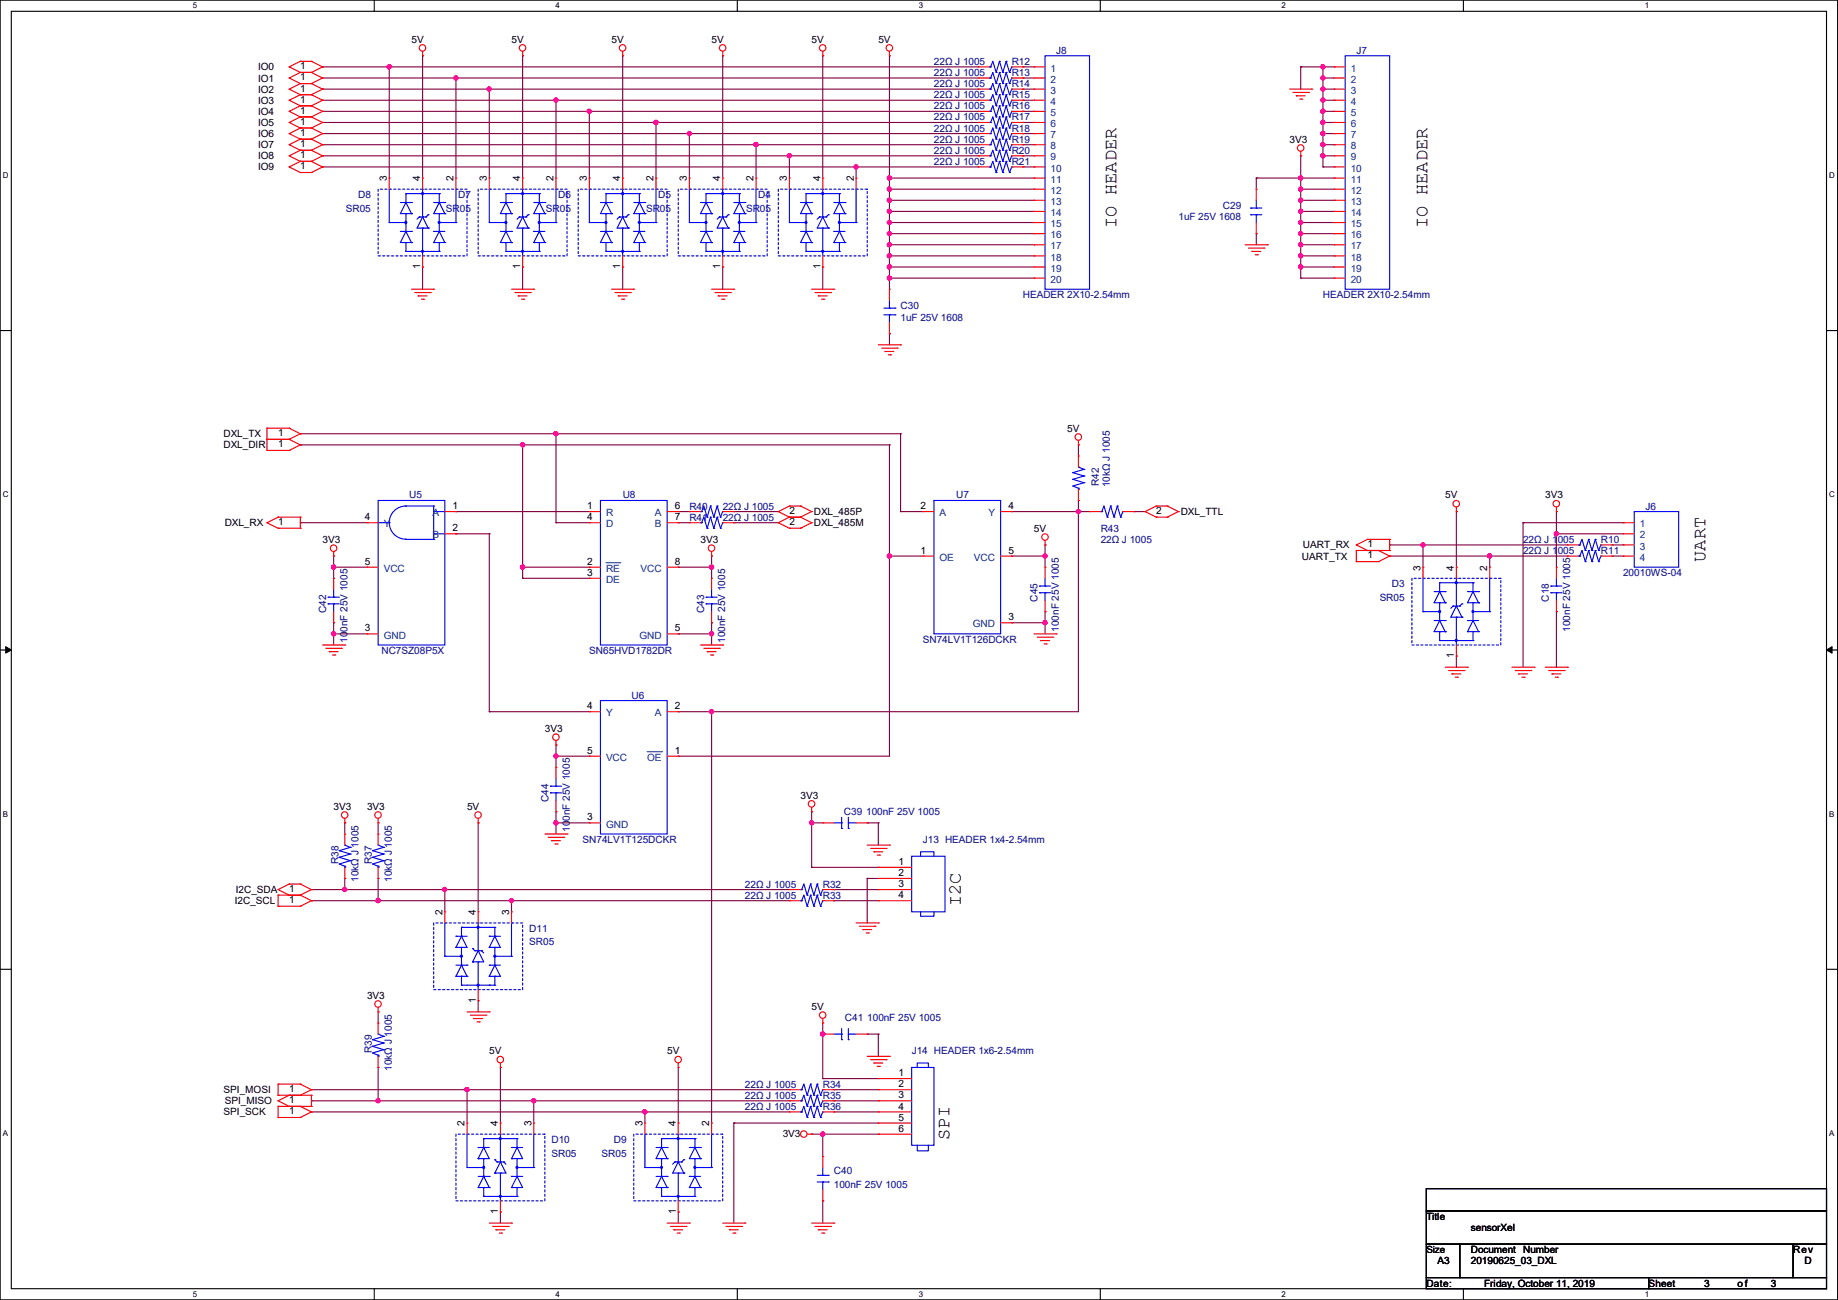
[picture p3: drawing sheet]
<svg xmlns="http://www.w3.org/2000/svg" width="420mm" height="297mm" viewBox="0 0 420 297" stroke-linecap="round" stroke-linejoin="round" font-family="sans-serif">
<defs><g id="words">
<g font-size="4.2">
<text x="255.1" y="52.1" transform="rotate(-90 255.1 52.1)">IO HEADER</text>
<text x="326.2" y="52.1" transform="rotate(-90 326.2 52.1)">IO HEADER</text>
<text x="389.7" y="128.3" transform="rotate(-90 389.7 128.3)">UART</text>
<text x="219.5" y="207.1" transform="rotate(-90 219.5 207.1)">I2C</text>
<text x="217" y="260.4" transform="rotate(-90 217 260.4)">SPI</text>
</g>
<g font-size="2.3">
<text x="94" y="9.7">5V</text>
<text x="116.9" y="9.7">5V</text>
<text x="139.7" y="9.7">5V</text>
<text x="162.6" y="9.7">5V</text>
<text x="185.5" y="9.7">5V</text>
<text x="200.7" y="9.7">5V</text>
<text x="59" y="16.1">IO0</text>
<text x="68.6" y="15.8">1</text>
<text x="59" y="18.6">IO1</text>
<text x="59" y="21.2">IO2</text>
<text x="59" y="23.7">IO3</text>
<text x="68.6" y="18.4">1</text>
<text x="68.6" y="20.9">1</text>
<text x="68.6" y="23.5">1</text>
<text x="59" y="26.2">IO4</text>
<text x="59" y="28.8">IO5</text>
<text x="68.6" y="26">1</text>
<text x="68.6" y="28.5">1</text>
<text x="59" y="31.3">IO6</text>
<text x="59" y="33.9">IO7</text>
<text x="68.6" y="31.1">1</text>
<text x="68.6" y="33.6">1</text>
<text x="294.7" y="32.6">3V3</text>
<text x="59" y="36.4">IO8</text>
<text x="59" y="38.9">IO9</text>
<text x="68.6" y="36.2">1</text>
<text x="68.6" y="38.7">1</text>
<text x="88.4" y="41.4" transform="rotate(-90 88.4 41.4)">3</text>
<text x="96" y="41.4" transform="rotate(-90 96 41.4)">4</text>
<text x="103.6" y="41.4" transform="rotate(-90 103.6 41.4)">2</text>
<text x="111.3" y="41.4" transform="rotate(-90 111.3 41.4)">3</text>
<text x="118.9" y="41.4" transform="rotate(-90 118.9 41.4)">4</text>
<text x="126.5" y="41.4" transform="rotate(-90 126.5 41.4)">2</text>
<text x="134.1" y="41.4" transform="rotate(-90 134.1 41.4)">3</text>
<text x="141.7" y="41.4" transform="rotate(-90 141.7 41.4)">4</text>
<text x="149.4" y="41.4" transform="rotate(-90 149.4 41.4)">2</text>
<text x="157" y="41.4" transform="rotate(-90 157 41.4)">3</text>
<text x="164.6" y="41.4" transform="rotate(-90 164.6 41.4)">4</text>
<text x="172.2" y="41.4" transform="rotate(-90 172.2 41.4)">2</text>
<text x="179.8" y="41.4" transform="rotate(-90 179.8 41.4)">3</text>
<text x="187.5" y="41.4" transform="rotate(-90 187.5 41.4)">4</text>
<text x="195.1" y="41.4" transform="rotate(-90 195.1 41.4)">2</text>
<text x="96" y="61.5" transform="rotate(-90 96 61.5)">1</text>
<text x="118.9" y="61.5" transform="rotate(-90 118.9 61.5)">1</text>
<text x="141.7" y="61.5" transform="rotate(-90 141.7 61.5)">1</text>
<text x="164.6" y="61.5" transform="rotate(-90 164.6 61.5)">1</text>
<text x="187.5" y="61.5" transform="rotate(-90 187.5 61.5)">1</text>
<text x="51.1" y="99.9">DXL_TX</text>
<text x="63.5" y="99.7">1</text>
<text x="243.9" y="98.6">5V</text>
<text x="51.1" y="102.4">DXL_DIR</text>
<text x="63.5" y="102.2">1</text>
<text x="330.2" y="113.9">5V</text>
<text x="353.1" y="113.9">3V3</text>
<text x="63.5" y="120">1</text>
<text x="83.4" y="118.9">4</text>
<text x="103.4" y="116.3">1</text>
<text x="134.2" y="116.3">1</text>
<text x="134.2" y="118.9">4</text>
<text x="154.2" y="116.3">6</text>
<text x="154.2" y="118.9">7</text>
<text x="180.4" y="117.4">2</text>
<text x="180.4" y="120">2</text>
<text x="186" y="117.7">DXL_485P</text>
<text x="210.4" y="116.3">2</text>
<text x="230.4" y="116.3">4</text>
<text x="264.2" y="117.4">2</text>
<text x="269.8" y="117.7">DXL_TTL</text>
<text x="51.4" y="120.2">DXL_RX</text>
<text x="73.7" y="124">3V3</text>
<text x="103.4" y="121.4">2</text>
<text x="160.1" y="124">3V3</text>
<text x="186" y="120.2">DXL_485M</text>
<text x="236.3" y="121.5">5V</text>
<text x="297.7" y="125.3">UART_RX</text>
<text x="312.5" y="125.1">1</text>
<text x="83.4" y="129">5</text>
<text x="134.2" y="129">2</text>
<text x="134.2" y="131.6">3</text>
<text x="154.2" y="129">8</text>
<text x="210.4" y="126.5">1</text>
<text x="230.4" y="126.5">5</text>
<text x="297.5" y="127.8">UART_TX</text>
<text x="312.5" y="127.6">1</text>
<text x="324.6" y="130.3" transform="rotate(-90 324.6 130.3)">3</text>
<text x="332.2" y="130.3" transform="rotate(-90 332.2 130.3)">4</text>
<text x="339.8" y="130.3" transform="rotate(-90 339.8 130.3)">2</text>
<text x="230.4" y="141.7">3</text>
<text x="83.4" y="144.3">3</text>
<text x="154.2" y="144.3">5</text>
<text x="332.2" y="150.4" transform="rotate(-90 332.2 150.4)">1</text>
<text x="124.5" y="167.2">3V3</text>
<text x="134.2" y="162.1">4</text>
<text x="154.2" y="162.1">2</text>
<text x="134.2" y="172.2">5</text>
<text x="154.2" y="172.2">1</text>
<text x="76.2" y="185">3V3</text>
<text x="83.9" y="185">3V3</text>
<text x="106.7" y="185">5V</text>
<text x="182.9" y="182.5">3V3</text>
<text x="134.2" y="187.5">3</text>
<text x="205.3" y="197.6">1</text>
<text x="66.1" y="203.8">1</text>
<text x="205.3" y="200.2">2</text>
<text x="205.3" y="202.7">3</text>
<text x="53.6" y="206.6">I2C_SCL</text>
<text x="53.9" y="204">I2C_SDA</text>
<text x="66.1" y="206.3">1</text>
<text x="101.1" y="209.1" transform="rotate(-90 101.1 209.1)">2</text>
<text x="108.7" y="209.1" transform="rotate(-90 108.7 209.1)">4</text>
<text x="116.3" y="209.1" transform="rotate(-90 116.3 209.1)">3</text>
<text x="205.3" y="205.2">4</text>
<text x="83.9" y="228.2">3V3</text>
<text x="108.7" y="229.2" transform="rotate(-90 108.7 229.2)">1</text>
<text x="185.5" y="230.7">5V</text>
<text x="111.8" y="240.9">5V</text>
<text x="152.4" y="240.9">5V</text>
<text x="205.3" y="245.9">1</text>
<text x="51.1" y="249.8">SPI_MOSI</text>
<text x="66.1" y="249.5">1</text>
<text x="205.3" y="248.4">2</text>
<text x="205.3" y="251">3</text>
<text x="51.1" y="254.8">SPI_SCK</text>
<text x="51.4" y="252.3">SPI_MISO</text>
<text x="66.1" y="254.6">1</text>
<text x="66.1" y="252.1">1</text>
<text x="106.2" y="257.3" transform="rotate(-90 106.2 257.3)">2</text>
<text x="113.8" y="257.3" transform="rotate(-90 113.8 257.3)">4</text>
<text x="121.4" y="257.3" transform="rotate(-90 121.4 257.3)">3</text>
<text x="146.8" y="257.3" transform="rotate(-90 146.8 257.3)">3</text>
<text x="154.4" y="257.3" transform="rotate(-90 154.4 257.3)">4</text>
<text x="162.1" y="257.3" transform="rotate(-90 162.1 257.3)">2</text>
<text x="205.3" y="253.5">4</text>
<text x="205.3" y="256">5</text>
<text x="178.9" y="259.7">3V3</text>
<text x="205.3" y="258.6">6</text>
<text x="113.8" y="277.4" transform="rotate(-90 113.8 277.4)">1</text>
<text x="154.4" y="277.4" transform="rotate(-90 154.4 277.4)">1</text>
<text x="325.9" y="278.7">Title</text>
<text x="336.1" y="281.3">sensorXel</text>
<text x="336.1" y="286.3">Document</text>
<text x="348.1" y="286.3">Number</text>
<text x="409.7" y="286.3">Rev</text>
<text x="325.9" y="294">Date:</text>
<text x="328.5" y="288.9">A3</text>
<text x="336.1" y="288.9">20190625_03_DXL</text>
<text x="339.1" y="294">Friday, October 11, 2019</text>
<text x="376.7" y="294">Sheet</text>
<text x="389.4" y="294">3</text>
<text x="397" y="294">of</text>
<text x="404.7" y="294">3</text>
<text x="412.3" y="288.9">D</text>
</g>
<g font-size="2.3" fill="#000080">
<text x="213.4" y="14.8">22Ω J 1005</text>
<text x="213.4" y="17.4">22Ω J 1005</text>
<text x="231.2" y="14.8">R12</text>
<text x="231.2" y="17.4">R13</text>
<text x="241.3" y="12.3">J8</text>
<text x="309.9" y="12.3">J7</text>
<text x="213.4" y="19.9">22Ω J 1005</text>
<text x="213.4" y="22.4">22Ω J 1005</text>
<text x="231.2" y="19.9">R14</text>
<text x="231.2" y="22.4">R15</text>
<text x="213.4" y="25">22Ω J 1005</text>
<text x="213.4" y="27.5">22Ω J 1005</text>
<text x="231.2" y="25">R16</text>
<text x="231.2" y="27.5">R17</text>
<text x="213.4" y="30.1">22Ω J 1005</text>
<text x="213.4" y="32.6">22Ω J 1005</text>
<text x="213.4" y="35.1">22Ω J 1005</text>
<text x="231.2" y="30.1">R18</text>
<text x="231.2" y="32.6">R19</text>
<text x="231.2" y="35.1">R20</text>
<text x="213.4" y="37.7">22Ω J 1005</text>
<text x="231.2" y="37.7">R21</text>
<text x="81.8" y="45.3">D8</text>
<text x="104.7" y="45.3">D7</text>
<text x="127.6" y="45.3">D6</text>
<text x="150.4" y="45.3">D5</text>
<text x="173.3" y="45.3">D4</text>
<text x="279.4" y="47.8">C29</text>
<text x="79" y="48.3">SR05</text>
<text x="101.9" y="48.3">SR05</text>
<text x="124.8" y="48.3">SR05</text>
<text x="147.6" y="48.3">SR05</text>
<text x="170.5" y="48.3">SR05</text>
<text x="269.3" y="50.4">1uF 25V 1608</text>
<text x="205.8" y="70.7">C30</text>
<text x="233.7" y="68.2">HEADER 2X10-2.54mm</text>
<text x="302.3" y="68.2">HEADER 2X10-2.54mm</text>
<text x="205.8" y="73.2">1uF 25V 1608</text>
<text x="93.5" y="113.9">U5</text>
<text x="142.3" y="113.9">U8</text>
<text x="218.5" y="113.9">U7</text>
<text x="251.1" y="111" transform="rotate(-90 251.1 111)">R42</text>
<text x="253.6" y="111.3" transform="rotate(-90 253.6 111.3)">10kΩ J 1005</text>
<text x="157.5" y="116.4">R40</text>
<text x="157.5" y="119">R41</text>
<text x="165.1" y="116.4">22Ω J 1005</text>
<text x="165.1" y="119">22Ω J 1005</text>
<text x="376" y="116.4">J6</text>
<text x="251.5" y="121.5">R43</text>
<text x="251.5" y="124">22Ω J 1005</text>
<text x="348" y="124">22Ω J 1005</text>
<text x="365.8" y="124">R10</text>
<text x="348" y="126.6">22Ω J 1005</text>
<text x="365.8" y="126.6">R11</text>
<text x="370.9" y="131.7">20010WS-04</text>
<text x="237.1" y="137.5" transform="rotate(-90 237.1 137.5)">C45</text>
<text x="315.3" y="137.2">SR05</text>
<text x="318.1" y="134.2">D3</text>
<text x="353.9" y="137.5" transform="rotate(-90 353.9 137.5)">C18</text>
<text x="74.5" y="140" transform="rotate(-90 74.5 140)">C42</text>
<text x="160.9" y="140" transform="rotate(-90 160.9 140)">C43</text>
<text x="79.4" y="146.9" transform="rotate(-90 79.4 146.9)">100nF 25V 1005</text>
<text x="87.2" y="149.4">NC7SZ08P5X</text>
<text x="134.7" y="149.4">SN65HVD1782DR</text>
<text x="165.7" y="146.9" transform="rotate(-90 165.7 146.9)">100nF 25V 1005</text>
<text x="210.9" y="146.9">SN74LV1T126DCKR</text>
<text x="241.9" y="144.3" transform="rotate(-90 241.9 144.3)">100nF 25V 1005</text>
<text x="358.8" y="144.3" transform="rotate(-90 358.8 144.3)">100nF 25V 1005</text>
<text x="144.3" y="159.6">U6</text>
<text x="125.3" y="183.2" transform="rotate(-90 125.3 183.2)">C44</text>
<text x="130.2" y="190" transform="rotate(-90 130.2 190)">100nF 25V 1005</text>
<text x="192.8" y="186.3">C39 100nF 25V 1005</text>
<text x="77.3" y="197.4" transform="rotate(-90 77.3 197.4)">R38</text>
<text x="85" y="197.4" transform="rotate(-90 85 197.4)">R37</text>
<text x="133.1" y="192.6">SN74LV1T125DCKR</text>
<text x="210.9" y="192.6">J13 HEADER 1x4-2.54mm</text>
<text x="81.9" y="201.5" transform="rotate(-90 81.9 201.5)">10kΩ J 1005</text>
<text x="89.5" y="201.5" transform="rotate(-90 89.5 201.5)">10kΩ J 1005</text>
<text x="170.2" y="202.8">22Ω J 1005</text>
<text x="188" y="202.8">R32</text>
<text x="170.2" y="205.3">22Ω J 1005</text>
<text x="188" y="205.3">R33</text>
<text x="120.9" y="212.9">D11</text>
<text x="120.9" y="216">SR05</text>
<text x="193.1" y="233.3">C41 100nF 25V 1005</text>
<text x="85" y="240.6" transform="rotate(-90 85 240.6)">R39</text>
<text x="89.5" y="244.6" transform="rotate(-90 89.5 244.6)">10kΩ J 1005</text>
<text x="208.3" y="240.9">J14 HEADER 1x6-2.54mm</text>
<text x="170.2" y="248.5">22Ω J 1005</text>
<text x="170.2" y="251">22Ω J 1005</text>
<text x="188" y="248.5">R34</text>
<text x="188" y="251">R35</text>
<text x="170.2" y="253.6">22Ω J 1005</text>
<text x="188" y="253.6">R36</text>
<text x="126" y="261.2">D10</text>
<text x="140.3" y="261.2">D9</text>
<text x="126" y="264.2">SR05</text>
<text x="137.5" y="264.2">SR05</text>
<text x="190.5" y="268.3">C40</text>
<text x="190.5" y="271.4">100nF 25V 1005</text>
</g>
<g font-size="2.3" fill="#004080">
<text x="240.1" y="16.3">1</text>
<text x="308.7" y="16.3">1</text>
<text x="240.1" y="18.9">2</text>
<text x="240.1" y="21.4">3</text>
<text x="240.1" y="24">4</text>
<text x="308.7" y="18.9">2</text>
<text x="308.7" y="21.4">3</text>
<text x="308.7" y="24">4</text>
<text x="240.1" y="26.5">5</text>
<text x="240.1" y="29">6</text>
<text x="308.7" y="26.5">5</text>
<text x="308.7" y="29">6</text>
<text x="240.1" y="31.6">7</text>
<text x="240.1" y="34.1">8</text>
<text x="308.7" y="31.6">7</text>
<text x="308.7" y="34.1">8</text>
<text x="240.1" y="36.7">9</text>
<text x="240.1" y="39.2">10</text>
<text x="240.1" y="41.7">11</text>
<text x="308.7" y="36.7">9</text>
<text x="308.7" y="39.2">10</text>
<text x="308.7" y="41.7">11</text>
<text x="240.1" y="44.3">12</text>
<text x="240.1" y="46.8">13</text>
<text x="308.7" y="44.3">12</text>
<text x="308.7" y="46.8">13</text>
<text x="240.1" y="49.4">14</text>
<text x="240.1" y="51.9">15</text>
<text x="308.7" y="49.4">14</text>
<text x="308.7" y="51.9">15</text>
<text x="240.1" y="54.4">16</text>
<text x="240.1" y="57">17</text>
<text x="240.1" y="59.5">18</text>
<text x="308.7" y="54.4">16</text>
<text x="308.7" y="57">17</text>
<text x="308.7" y="59.5">18</text>
<text x="240.1" y="62.1">19</text>
<text x="240.1" y="64.6">20</text>
<text x="308.7" y="62.1">19</text>
<text x="308.7" y="64.6">20</text>
<text x="98.8" y="117.9">A</text>
<text x="138.5" y="117.9">R</text>
<text x="149.7" y="117.9">A</text>
<text x="214.7" y="117.9">A</text>
<text x="225.9" y="117.9">Y</text>
<text x="87.7" y="120.5">Y</text>
<text x="98.8" y="123">B</text>
<text x="138.5" y="120.5">D</text>
<text x="149.7" y="120.5">B</text>
<text x="374.7" y="120.5">1</text>
<text x="374.7" y="123">2</text>
<text x="374.7" y="125.6">3</text>
<text x="87.7" y="130.6">VCC</text>
<text x="138.5" y="130.6">RE</text>
<text x="146.3" y="130.6">VCC</text>
<text x="214.7" y="128.1">OE</text>
<text x="222.5" y="128.1">VCC</text>
<text x="374.7" y="128.1">4</text>
<text x="138.5" y="133.2">DE</text>
<text x="222.3" y="143.3">GND</text>
<text x="87.7" y="145.9">GND</text>
<text x="146.1" y="145.9">GND</text>
<text x="138.5" y="163.7">Y</text>
<text x="149.7" y="163.7">A</text>
<text x="138.5" y="173.8">VCC</text>
<text x="147.9" y="173.8">OE</text>
<text x="138.5" y="189.1">GND</text>
</g>
<text font-size="2.2" x="325.9" y="286.3">Size</text>
<g font-size="1.8">
<text x="44" y="1.9">5</text>
<text x="127" y="1.9">4</text>
<text x="209.9" y="1.9">3</text>
<text x="292.9" y="1.9">2</text>
<text x="375.8" y="1.9">1</text>
<text x=".7" y="40.6">D</text>
<text x="418" y="40.6">D</text>
<text x=".7" y="113.6">C</text>
<text x="418" y="113.6">C</text>
<text x=".7" y="186.6">B</text>
<text x="418" y="186.6">B</text>
<text x=".7" y="259.5">A</text>
<text x="418" y="259.5">A</text>
<text x="44" y="296.3">5</text>
<text x="127" y="296.3">4</text>
<text x="209.9" y="296.3">3</text>
<text x="292.9" y="296.3">2</text>
<text x="375.8" y="296.3">1</text>
</g>
</g></defs>
<path d="M0 0h419.9v297h-419.9zM2.6 2.6h414.8v291.8h-414.8z" fill="none" stroke="#000" stroke-width=".25"/>
<g fill="#fff">
<path d="M44 .3h1v2h-1z"/>
<path d="M44 294.7h1v2h-1z"/>
</g>
<path d="M85.5 0v2.6M85.5 294.4v2.6" fill="none" stroke="#000" stroke-width=".25"/>
<g fill="#fff">
<path d="M127 .3h.9v2h-.9z"/>
<path d="M127 294.7h.9v2h-.9z"/>
</g>
<path d="M168.5 0v2.6M168.5 294.4v2.6" fill="none" stroke="#000" stroke-width=".25"/>
<g fill="#fff">
<path d="M209.9 .3h1v2h-1z"/>
<path d="M209.9 294.7h1v2h-1z"/>
</g>
<path d="M251.4 0v2.6M251.4 294.4v2.6" fill="none" stroke="#000" stroke-width=".25"/>
<g fill="#fff">
<path d="M292.9 .3h.9v2h-.9z"/>
<path d="M292.9 294.7h.9v2h-.9z"/>
</g>
<path d="M334.4 0v2.6M334.4 294.4v2.6" fill="none" stroke="#000" stroke-width=".25"/>
<g fill="#fff">
<path d="M375.8 .3h1v2h-1z"/>
<path d="M375.8 294.7h1v2h-1z"/>
<path d="M.7 39h1.2v2h-1.2z"/>
<path d="M418 39h1.3v2h-1.3z"/>
<path d="M.7 112h1.2v2h-1.2z"/>
<path d="M418 112h1.3v2h-1.3z"/>
</g>
<path d="M0 75.5h2.6M417.4 75.5h2.5" fill="none" stroke="#000" stroke-width=".25"/>
<g fill="#fff">
<path d="M.7 185h1.2v1.9h-1.2z"/>
<path d="M418 185h1.2v1.9h-1.2z"/>
</g>
<path d="M0 148.5h2.6M417.4 148.5h2.5" fill="none" stroke="#000" stroke-width=".25"/>
<path d="M1.3 147.7l1.3 .8-1.3 .7zM417.4 148.5l1.2-.8v1.5z" fill="#000" stroke="#000" stroke-width=".23"/>
<g fill="#fff">
<path d="M.7 257.9h1.2v2h-1.2z"/>
<path d="M418 257.9h1.2v2h-1.2z"/>
</g>
<path d="M0 221.4h2.6M417.4 221.4h2.5M325.9 271.6h91.5v5h-91.5zM325.9 276.6h91.5v7.7h-91.5zM325.9 284.3h7.6v7.6h-7.6zM325.9 291.9h50.8v2.5h-50.8zM333.5 284.3h76.2v7.6h-76.2zM376.7 291.9h40.7v2.5h-40.7zM409.7 284.3h7.7v7.6h-7.7z" fill="none" stroke="#000" stroke-width=".25"/>
<g fill="none" stroke="#800040" stroke-width=".25">
<path d="M73.7 15.3h.1M73.7 17.8h.1M73.7 15.3h149.9M73.7 17.8h149.9M88.9 15.3h.1M88.9 15.3v25.4M96.6 12.7h.1M96.6 12.7v28M104.2 17.8h.1M104.2 17.8v22.9M119.4 12.7h.1M119.4 12.7v28"/>
<path d="M142.3 12.7h.1M142.3 12.7v28M165.1 12.7h.1M165.1 12.7v28M188 12.7h.1M188 12.7v28M203.2 12.7h.1M203.2 12.7v53.4M233.7 15.3h.1M233.7 17.8h.1M233.7 15.3h2.6M233.7 17.8h2.6"/>
<path d="M297.2 15.3h.1M297.2 15.3h7.6M297.2 15.3v5.1M302.3 15.3h.1M302.3 17.8h.1M302.3 17.8h2.5M302.3 15.3v22.8M73.7 20.4h.1M73.7 22.9h.1M73.7 25.4h.1M73.7 28h.1M73.7 30.5h.1"/>
<path d="M73.7 33.1h.1M73.7 35.6h.1M73.7 38.1h.1M73.7 20.4h149.9M73.7 22.9h149.9M73.7 25.4h149.9M73.7 28h149.9M73.7 30.5h149.9M73.7 33.1h149.9M73.7 35.6h149.9M73.7 38.1h149.9M111.8 20.4h.1"/>
<path d="M111.8 20.4v20.3M127 22.9h.1M127 22.9v17.8M134.7 25.4h.1M134.7 25.4v15.3M149.9 28h.1M149.9 28v12.7M157.5 30.5h.1M157.5 30.5v10.2M172.8 33.1h.1M172.8 33.1v7.6M180.4 35.6h.1"/>
<path d="M180.4 35.6v5.1M195.6 38.1h.1M195.6 38.1v2.6M233.7 20.4h.1M233.7 22.9h.1M233.7 25.4h.1M233.7 28h.1M233.7 30.5h.1M233.7 33.1h.1M233.7 35.6h.1M233.7 38.1h.1M233.7 20.4h2.6"/>
<path d="M233.7 22.9h2.6M233.7 25.4h2.6M233.7 28h2.6M233.7 30.5h2.6M233.7 33.1h2.6M233.7 35.6h2.6M233.7 38.1h2.6M297.2 35.6h.1M297.2 35.6v27.9M302.3 20.4h.1M302.3 22.9h.1M302.3 25.4h.1"/>
<path d="M302.3 28h.1M302.3 30.5h.1M302.3 33.1h.1M302.3 35.6h.1M302.3 38.1h.1M302.3 20.4h2.5M302.3 22.9h2.5M302.3 25.4h2.5M302.3 28h2.5M302.3 30.5h2.5M302.3 33.1h2.5M302.3 35.6h2.5"/>
<path d="M302.3 38.1h2.5M203.2 40.7h.1M203.2 43.2h.1M203.2 45.8h.1M203.2 48.3h.1M203.2 50.8h.1M203.2 53.4h.1M203.2 55.9h.1M203.2 58.5h.1M203.2 40.7h33.1M203.2 43.2h33.1M203.2 45.8h33.1"/>
<path d="M203.2 48.3h33.1M203.2 50.8h33.1M203.2 53.4h33.1M203.2 55.9h33.1M203.2 58.5h33.1M287.1 53.4h.1M287.1 40.7h.1M287.1 40.7h17.7M287.1 40.7v2.5M287.1 53.4v2.5M297.2 43.2h.1M297.2 48.3h.1"/>
<path d="M297.2 53.4h.1M297.2 58.5h.1M297.2 40.7h.1M297.2 55.9h.1M297.2 50.8h.1M297.2 45.8h.1M297.2 43.2h7.6M297.2 45.8h7.6M297.2 48.3h7.6M297.2 50.8h7.6M297.2 53.4h7.6M297.2 55.9h7.6"/>
<path d="M297.2 58.5h7.6M96.6 61h.1M96.6 61v5.1M119.4 61h.1M119.4 61v5.1M142.3 61h.1M142.3 61v5.1M165.1 61h.1M165.1 61v5.1M188 61h.1M188 61v5.1M203.2 61h.1"/>
<path d="M203.2 63.5h.1M203.2 76.2h.1M203.2 76.2v2.6M203.2 61h33.1M203.2 63.5h33.1M297.2 63.5h.1M297.2 61h.1M297.2 61h7.6M297.2 63.5h7.6M68.6 99.1h.1M68.6 99.1h137.2M127 99.1h.1"/>
<path d="M127 99.1v20.3M205.8 99.1h.1M205.8 99.1v17.8M68.6 119.4h.1M68.6 101.6h.1M68.6 119.4h15.3M68.6 101.6h134.6M104.2 116.9h.1M104.2 116.9h30.5M119.4 101.6h.1M119.4 101.6v30.5M127 119.4h.1"/>
<path d="M127 119.4h7.7M155 116.9h.1M155 119.4h.1M155 119.4h2.5M155 116.9h2.5M167.7 116.9h.1M167.7 119.4h.1M167.7 119.4h10.1M167.7 116.9h10.1M203.2 101.6h.1M203.2 101.6v71.2h-48.2M205.8 116.9h.1"/>
<path d="M205.8 116.9h5.1M231.2 116.9h.1M231.2 116.9h17.8M246.4 116.9h.1M246.4 114.3h.1M246.4 101.6h.1M246.4 114.3v48.3h-91.4M246.4 101.6v2.6M259.1 116.9h.1M259.1 116.9h2.6M332.8 116.9h.1M332.8 116.9v12.7"/>
<path d="M348 119.4h.1M348 119.4h22.9M348 119.4v33M355.6 116.9h.1M355.6 116.9v12.7M76.2 129.6h.1M76.2 127h.1M76.2 129.6h7.7M76.2 127v5.1M104.2 122h.1M104.2 122h7.6M111.8 122h.1"/>
<path d="M111.8 122v40.6M119.4 132.1h.1M119.4 129.6h.1M119.4 129.6h15.3M119.4 132.1h15.3M155 129.6h.1M155 129.6h7.6M162.6 127h.1M162.6 129.6h.1M162.6 127v5.1M203.2 127h.1M203.2 127h7.7"/>
<path d="M231.2 127h.1M231.2 127h7.6M238.8 124.5h.1M238.8 127h.1M238.8 139.7h.1M238.8 124.5v5.1M238.8 139.7v5.1M317.5 124.5h.1M317.5 127h.1M317.5 124.5h40.7M317.5 127h40.7M325.2 124.5h.1"/>
<path d="M325.2 124.5v5.1M340.4 127h.1M340.4 127v2.6M355.6 139.7h.1M355.6 122h.1M355.6 139.7v12.7M355.6 122h15.3M368.3 124.5h.1M368.3 127h.1M368.3 124.5h2.6M368.3 127h2.6M76.2 144.8h.1"/>
<path d="M76.2 142.3h.1M76.2 142.3v5.1M76.2 144.8h7.7M155 144.8h.1M155 144.8h7.6M162.6 142.3h.1M162.6 144.8h.1M162.6 142.3v5.1M231.2 142.3h.1M231.2 142.3h7.6M238.8 142.3h.1M332.8 149.9h.1"/>
<path d="M332.8 149.9v2.5M111.8 162.6h.1M111.8 162.6h22.9M127 172.8h.1M127 170.2h.1M127 170.2v5.1M127 172.8h7.7M155 172.8h.1M155 162.6h.1M162.6 162.6h.1M162.6 162.6v94M78.8 188h.1"/>
<path d="M78.8 188v2.5M86.4 188h.1M86.4 188v2.5M109.3 188h.1M109.3 188v20.3M127 188h.1M127 185.5h.1M127 185.5v5M127 188h7.7M185.5 198.2h.1M185.5 185.5h.1M185.5 188h.1"/>
<path d="M185.5 198.2h15.2M185.5 185.5v12.7M185.5 188h2.5M198.2 188h.1M198.2 188h2.5M200.7 188h.1M200.7 188v5.1M71.2 203.2h.1M71.2 205.8h.1M71.2 203.2h109.2M71.2 205.8h109.2M78.8 203.2h.1"/>
<path d="M78.8 200.7h.1M78.8 200.7v2.5M86.4 205.8h.1M86.4 200.7h.1M86.4 200.7v5.1M101.6 203.2h.1M101.6 203.2v5.1M116.9 205.8h.1M116.9 205.8v2.5M190.5 203.2h.1M190.5 205.8h.1M190.5 203.2h10.2"/>
<path d="M190.5 205.8h10.2M198.2 200.7h.1M198.2 200.7h2.5M198.2 200.7v10.2M86.4 231.2h.1M86.4 231.2v2.5M109.3 228.6h.1M109.3 228.6v2.6M188 233.7h.1M188 236.3h.1M188 233.7v12.7M198.2 236.3h.1"/>
<path d="M198.2 236.3h2.5M200.7 236.3h.1M200.7 236.3v5M71.2 254h.1M71.2 251.5h.1M71.2 249h.1M71.2 249h109.2M71.2 251.5h109.2M71.2 254h109.2M86.4 243.9h.1M86.4 251.5h.1M86.4 243.9v7.6"/>
<path d="M106.7 249h.1M106.7 249v7.6M114.3 243.9h.1M114.3 243.9v12.7M122 251.5h.1M122 251.5v5.1M147.4 254h.1M147.4 254v2.6M155 243.9h.1M155 243.9v12.7M167.7 256.6h.1M167.7 256.6h33"/>
<path d="M167.7 256.6v22.8M185.5 259.1h.1M185.5 259.1h15.2M188 246.4h.1M188 259.1h.1M188 259.1v5.1M188 246.4h12.7M190.5 249h.1M190.5 251.5h.1M190.5 254h.1M190.5 249h10.2M190.5 251.5h10.2"/>
<path d="M190.5 254h10.2M114.3 276.9h.1M114.3 276.9v2.5M155 276.9h.1M155 276.9v2.5M188 274.4h.1M188 274.4v5"/>
</g>
<g fill="#f0f" stroke="#f0f" stroke-width=".25">
<circle cx="355.6" cy="121.9" r=".49"/>
<circle cx="325.1" cy="124.5" r=".49"/>
<circle cx="340.4" cy="127" r=".49"/>
<circle cx="203.2" cy="40.7" r=".49"/>
<circle cx="203.2" cy="43.2" r=".49"/>
<circle cx="203.2" cy="45.7" r=".49"/>
<circle cx="203.2" cy="48.3" r=".49"/>
<circle cx="203.2" cy="50.8" r=".49"/>
<circle cx="203.2" cy="53.4" r=".49"/>
<circle cx="203.2" cy="55.9" r=".49"/>
<circle cx="203.2" cy="58.4" r=".49"/>
<circle cx="203.2" cy="61" r=".49"/>
<circle cx="88.9" cy="15.3" r=".49"/>
<circle cx="104.2" cy="17.8" r=".49"/>
<circle cx="111.8" cy="20.3" r=".49"/>
<circle cx="127" cy="22.9" r=".49"/>
<circle cx="134.6" cy="25.4" r=".49"/>
<circle cx="149.9" cy="28" r=".49"/>
<circle cx="157.5" cy="30.5" r=".49"/>
<circle cx="172.7" cy="33" r=".49"/>
<circle cx="180.4" cy="35.6" r=".49"/>
<circle cx="195.6" cy="38.1" r=".49"/>
<circle cx="185.4" cy="188" r=".49"/>
<circle cx="78.8" cy="203.2" r=".49"/>
<circle cx="116.9" cy="205.8" r=".49"/>
<circle cx="86.4" cy="205.8" r=".49"/>
<circle cx="147.3" cy="254" r=".49"/>
<circle cx="121.9" cy="251.5" r=".49"/>
<circle cx="86.4" cy="251.5" r=".49"/>
<circle cx="101.6" cy="203.2" r=".49"/>
<circle cx="106.7" cy="248.9" r=".49"/>
<circle cx="76.2" cy="129.6" r=".49"/>
<circle cx="76.2" cy="144.8" r=".49"/>
<circle cx="127" cy="188" r=".49"/>
<circle cx="127" cy="172.7" r=".49"/>
<circle cx="162.6" cy="129.6" r=".49"/>
<circle cx="162.6" cy="144.8" r=".49"/>
<circle cx="119.4" cy="129.6" r=".49"/>
<circle cx="119.4" cy="101.6" r=".49"/>
<circle cx="127" cy="99.1" r=".49"/>
<circle cx="238.8" cy="127" r=".49"/>
<circle cx="238.8" cy="142.3" r=".49"/>
<circle cx="246.4" cy="116.9" r=".49"/>
<circle cx="302.3" cy="17.8" r=".49"/>
<circle cx="302.3" cy="22.9" r=".49"/>
<circle cx="302.3" cy="20.3" r=".49"/>
<circle cx="302.3" cy="25.4" r=".49"/>
<circle cx="302.3" cy="28" r=".49"/>
<circle cx="302.3" cy="33" r=".49"/>
<circle cx="302.3" cy="30.5" r=".49"/>
<circle cx="302.3" cy="35.6" r=".49"/>
<circle cx="203.2" cy="63.5" r=".49"/>
<circle cx="302.3" cy="15.3" r=".49"/>
<circle cx="203.2" cy="127" r=".49"/>
<circle cx="188" cy="236.2" r=".49"/>
<circle cx="188" cy="259.1" r=".49"/>
<circle cx="297.2" cy="40.7" r=".49"/>
<circle cx="297.2" cy="45.7" r=".49"/>
<circle cx="297.2" cy="43.2" r=".49"/>
<circle cx="297.2" cy="50.8" r=".49"/>
<circle cx="297.2" cy="48.3" r=".49"/>
<circle cx="297.2" cy="53.4" r=".49"/>
<circle cx="297.2" cy="58.4" r=".49"/>
<circle cx="297.2" cy="55.9" r=".49"/>
<circle cx="297.2" cy="61" r=".49"/>
<circle cx="162.6" cy="162.6" r=".49"/>
</g>
<g fill="none" stroke="#f00" stroke-width=".25">
<path d="M66.1 15.3h.1M66.1 17.8h.1M66.1 15.3l2.5 1.3M66.1 17.8l2.5 1.3M68.6 14h.1M68.6 16.6h.1M68.6 19.1h.1M68.6 14l-2.5 1.3M68.6 14h2.6M68.6 16.6h2.6M68.6 16.6l-2.5 1.2M68.6 19.1h2.6"/>
<path d="M68.6 19.1l-2.5 1.3M71.2 14h.1M71.2 16.6h.1M71.2 19.1h.1M71.2 14l2.5 1.3M71.2 16.6l2.5 1.2M71.2 19.1l2.5 1.3M73.7 15.3h.1M73.7 17.8h.1M73.7 15.3l-2.5 1.3M73.7 17.8l-2.5 1.3M96.6 12.7h.1"/>
<path d="M96.6 11.7v1M119.4 12.7h.1M119.4 11.7v1M142.3 12.7h.1M142.3 11.7v1M165.1 12.7h.1M165.1 11.7v1M188 12.7h.1M188 11.7v1M203.2 12.7h.1M203.2 11.7v1M223.6 15.3h.1"/>
<path d="M223.6 17.8h.1M223.6 15.3h2.5M223.6 17.8h2.5M231.2 15.3h2.5M231.2 17.8h2.5M233.7 15.3h.1M233.7 17.8h.1M236.3 15.3h.1M236.3 17.8h.1M236.3 15.3h2.5M236.3 17.8h2.5M304.8 15.3h.1"/>
<path d="M304.8 17.8h.1M304.8 15.3h2.6M304.8 17.8h2.6M66.1 20.4h.1M66.1 22.9h.1M66.1 25.4h.1M66.1 28h.1M66.1 30.5h.1M66.1 33.1h.1M66.1 35.6h.1M66.1 38.1h.1M66.1 20.4l2.5 1.2"/>
<path d="M66.1 22.9l2.5 1.3M66.1 25.4l2.5 1.3M66.1 28l2.5 1.3M66.1 30.5l2.5 1.3M66.1 33.1l2.5 1.2M66.1 35.6l2.5 1.3M66.1 38.1l2.5 1.3M68.6 21.6h.1M68.6 24.2h.1M68.6 26.7h.1M68.6 29.3h.1M68.6 31.8h.1"/>
<path d="M68.6 34.3h.1M68.6 36.9h.1M68.6 39.4h.1M68.6 21.6h2.6M68.6 21.6l-2.5 1.3M68.6 24.2h2.6M68.6 24.2l-2.5 1.2M68.6 26.7h2.6M68.6 26.7l-2.5 1.3M68.6 29.3h2.6M68.6 29.3l-2.5 1.2M68.6 31.8h2.6"/>
<path d="M68.6 31.8l-2.5 1.3M68.6 34.3h2.6M68.6 34.3l-2.5 1.3M68.6 36.9h2.6M68.6 36.9l-2.5 1.2M68.6 39.4h2.6M71.2 21.6h.1M71.2 24.2h.1M71.2 26.7h.1M71.2 29.3h.1M71.2 31.8h.1M71.2 34.3h.1"/>
<path d="M71.2 36.9h.1M71.2 39.4h.1M71.2 21.6l2.5 1.3M71.2 24.2l2.5 1.2M71.2 26.7l2.5 1.3M71.2 29.3l2.5 1.2M71.2 31.8l2.5 1.3M71.2 34.3l2.5 1.3M71.2 36.9l2.5 1.2M73.7 20.4h.1M73.7 22.9h.1M73.7 25.4h.1"/>
<path d="M73.7 28h.1M73.7 30.5h.1M73.7 33.1h.1M73.7 35.6h.1M73.7 38.1h.1M73.7 20.4l-2.5 1.2M73.7 22.9l-2.5 1.3M73.7 25.4l-2.5 1.3M73.7 28l-2.5 1.3M73.7 30.5l-2.5 1.3M73.7 33.1l-2.5 1.2M73.7 35.6l-2.5 1.3"/>
<path d="M73.7 38.1l-2.5 1.3M223.6 20.4h.1M223.6 30.5h.1M223.6 22.9h.1M223.6 33.1h.1M223.6 25.4h.1M223.6 35.6h.1M223.6 28h.1M223.6 38.1h.1M223.6 20.4h2.5M223.6 30.5h2.5M223.6 22.9h2.5"/>
<path d="M223.6 33.1h2.5M223.6 25.4h2.5M223.6 28h2.5M223.6 35.6h2.5M223.6 38.1h2.5M231.2 20.4h2.5M231.2 30.5h2.5M231.2 22.9h2.5M231.2 33.1h2.5M231.2 25.4h2.5M231.2 28h2.5M231.2 35.6h2.5"/>
<path d="M231.2 38.1h2.5M233.7 20.4h.1M233.7 30.5h.1M233.7 22.9h.1M233.7 33.1h.1M233.7 25.4h.1M233.7 35.6h.1M233.7 28h.1M233.7 38.1h.1M236.3 20.4h.1M236.3 22.9h.1M236.3 25.4h.1"/>
<path d="M236.3 28h.1M236.3 30.5h.1M236.3 33.1h.1M236.3 35.6h.1M236.3 38.1h.1M236.3 20.4h2.5M236.3 30.5h2.5M236.3 22.9h2.5M236.3 33.1h2.5M236.3 25.4h2.5M236.3 28h2.5M236.3 35.6h2.5"/>
<path d="M236.3 38.1h2.5M294.7 20.4h5.1M295.4 21.1h3.6M296.2 21.9h.1M296.2 21.9h2M297 22.6h.5M297.2 35.6h.1M297.2 34.6v1M297.5 22.6h.1M299 21.1h.1M299.8 20.4h.1M304.8 20.4h.1"/>
<path d="M304.8 22.9h.1M304.8 25.4h.1M304.8 28h.1M304.8 30.5h.1M304.8 33.1h.1M304.8 35.6h.1M304.8 38.1h.1M304.8 20.4h2.6M304.8 30.5h2.6M304.8 22.9h2.6M304.8 33.1h2.6M304.8 25.4h2.6"/>
<path d="M304.8 28h2.6M304.8 35.6h2.6M304.8 38.1h2.6M88.9 40.7h.1M88.9 40.7v2.5M96.6 40.7h.1M96.6 40.7v2.5M96.6 58.5v2.5M104.2 40.7h.1M104.2 40.7v2.5M111.8 40.7h.1M111.8 40.7v2.5"/>
<path d="M119.4 40.7h.1M119.4 40.7v2.5M119.4 58.5v2.5M127 40.7h.1M127 40.7v2.5M134.7 40.7h.1M134.7 40.7v2.5M142.3 40.7h.1M142.3 40.7v2.5M142.3 58.5v2.5M149.9 40.7h.1M149.9 40.7v2.5"/>
<path d="M157.5 40.7h.1M157.5 40.7v2.5M165.1 40.7h.1M165.1 40.7v2.5M165.1 58.5v2.5M172.8 40.7h.1M172.8 40.7v2.5M180.4 40.7h.1M180.4 40.7v2.5M188 40.7h.1M188 40.7v2.5M188 58.5v2.5"/>
<path d="M195.6 40.7h.1M195.6 40.7v2.5M236.3 40.7h.1M236.3 43.2h.1M236.3 45.8h.1M236.3 48.3h.1M236.3 50.8h.1M236.3 53.4h.1M236.3 55.9h.1M236.3 58.5h.1M236.3 55.9h2.5M236.3 40.7h2.5"/>
<path d="M236.3 43.2h2.5M236.3 45.8h2.5M236.3 48.3h2.5M236.3 50.8h2.5M236.3 53.4h2.5M236.3 58.5h2.5M284.5 55.9h5.1M285.3 56.7h3.5M286 57.4h.1M286 57.4h2.1M286.8 58.2h.5M287.1 43.2h.1"/>
<path d="M287.1 53.4h.1M287.1 43.2v2.6M287.1 50.8v2.6M287.3 58.2h.1M288.8 56.7h.1M289.6 55.9h.1M304.8 40.7h.1M304.8 43.2h.1M304.8 45.8h.1M304.8 48.3h.1M304.8 50.8h.1M304.8 53.4h.1"/>
<path d="M304.8 55.9h.1M304.8 58.5h.1M304.8 55.9h2.6M304.8 40.7h2.6M304.8 43.2h2.6M304.8 45.8h2.6M304.8 48.3h2.6M304.8 50.8h2.6M304.8 53.4h2.6M304.8 58.5h2.6M94 66.1h5.1M94.8 66.8h3.5"/>
<path d="M95.5 67.6h.1M95.5 67.6h2.1M96.3 68.4h.5M96.6 61h.1M96.8 68.4h.1M98.3 66.8h.1M99.1 66.1h.1M116.9 66.1h5.1M117.6 66.8h3.6M118.4 67.6h.1M118.4 67.6h2M119.2 68.4h.5"/>
<path d="M119.4 61h.1M119.7 68.4h.1M121.2 66.8h.1M122 66.1h.1M139.7 66.1h5.1M140.5 66.8h3.6M141.3 67.6h.1M141.3 67.6h2M142 68.4h.5M142.3 61h.1M142.5 68.4h.1M144.1 66.8h.1"/>
<path d="M144.8 66.1h.1M162.6 66.1h5.1M163.4 66.8h3.5M164.1 67.6h.1M164.1 67.6h2.1M164.9 68.4h.5M165.1 61h.1M165.4 68.4h.1M166.9 66.8h.1M167.7 66.1h.1M185.5 66.1h5M186.2 66.8h3.6"/>
<path d="M187 67.6h.1M187 67.6h2M187.7 68.4h.6M188 61h.1M188.3 68.4h.1M189.8 66.8h.1M190.5 66.1h.1M200.7 78.8h5.1M201.5 79.5h3.5M203.2 76.2h.1M203.2 66.1h.1M203.2 66.1v2.5"/>
<path d="M203.2 73.7v2.5M205 79.5h.1M205.8 78.8h.1M236.3 61h.1M236.3 63.5h.1M236.3 61h2.5M236.3 63.5h2.5M304.8 61h.1M304.8 63.5h.1M304.8 61h2.6M304.8 63.5h2.6M61 97.8h.1"/>
<path d="M61 97.8h5.1M61 97.8v5.1M66.1 97.8h.1M66.1 97.8l2.5 1.3M68.6 99.1h.1M68.6 99.1l-2.5 1.3M202.2 80.3h.1M202.2 80.3h2.1M203 81.1h.5M203.5 81.1h.1M61 119.4h.1M61 100.4h.1"/>
<path d="M61 102.9h.1M61 119.4l2.5 1.3M61 100.4h5.1M61 102.9h5.1M63.5 118.2h.1M63.5 118.2h5.1M63.5 118.2l-2.5 1.2M66.1 100.4h.1M66.1 102.9h.1M66.1 100.4l2.5 1.2M68.6 118.2h.1M68.6 101.6h.1"/>
<path d="M68.6 118.2v2.5M68.6 101.6l-2.5 1.3M83.9 119.4h.1M83.9 119.4h2.5M101.6 116.9h2.6M104.2 116.9h.1M134.7 116.9h.1M134.7 119.4h.1M134.7 119.4h2.5M134.7 116.9h2.5M152.4 119.4h2.6M152.4 116.9h2.6"/>
<path d="M155 116.9h.1M155 119.4h.1M157.5 116.9h.1M157.5 119.4h.1M157.5 119.4h2.6M157.5 116.9h2.6M165.1 119.4h2.6M165.1 116.9h2.6M167.7 116.9h.1M167.7 119.4h.1M177.8 116.9h.1M177.8 119.4h.1"/>
<path d="M177.8 116.9l2.6 1.3M177.8 119.4l2.6 1.3M180.4 115.6h.1M180.4 118.2h.1M180.4 115.6l-2.6 1.3M180.4 115.6h2.5M180.4 118.2h2.5M180.4 118.2l-2.6 1.2M182.9 115.6h.1M182.9 118.2h.1M182.9 115.6l2.6 1.3M182.9 118.2l2.6 1.2"/>
<path d="M185.5 116.9h.1M185.5 119.4h.1M185.5 116.9l-2.6 1.3M185.5 119.4l-2.6 1.3M210.9 116.9h.1M210.9 116.9h2.5M228.6 116.9h2.6M231.2 116.9h.1M246.4 101.6h.1M246.4 114.3h.1M246.4 104.2h.1M246.4 100.6v1"/>
<path d="M246.4 104.2v2.5M246.4 111.8v2.5M249 116.9h.1M249 116.9h2.5M256.6 116.9h2.5M259.1 116.9h.1M261.7 116.9h.1M261.7 116.9l2.5 1.3M264.2 115.6h.1M264.2 118.2h.1M264.2 115.6h2.5M264.2 118.2h2.5"/>
<path d="M264.2 115.6l-2.5 1.3M266.7 115.6h.1M266.7 118.2h.1M266.7 115.6l2.6 1.3M269.3 116.9h.1M269.3 116.9l-2.6 1.3M332.8 116.9h.1M332.8 115.9v1M355.6 116.9h.1M355.6 115.9v1M370.9 119.4h.1M370.9 119.4h2.5"/>
<path d="M63.5 120.7h.1M63.5 120.7h5.1M68.6 120.7h.1M76.2 127h.1M76.2 132.1h.1M76.2 126v1M76.2 132.1v2.6M76.2 139.7v2.6M83.9 129.6h.1M83.9 129.6h2.5M101.6 122h2.6M104.2 122h.1"/>
<path d="M134.7 129.6h.1M134.7 132.1h.1M134.7 129.6h2.5M134.7 132.1h2.5M152.4 129.6h2.6M155 129.6h.1M162.6 127h.1M162.6 132.1h.1M162.6 126v1M162.6 132.1v2.6M162.6 139.7v2.6M180.4 120.7h.1"/>
<path d="M180.4 120.7h2.5M182.9 120.7h.1M210.9 127h.1M210.9 127h2.5M228.6 127h2.6M231.2 127h.1M238.8 124.5h.1M238.8 129.6h.1M238.8 139.7h.1M238.8 123.5v1M238.8 129.6v2.5M238.8 137.2v2.5"/>
<path d="M309.9 124.5h.1M309.9 128.3h.1M309.9 125.8h.1M309.9 125.8h7.6M309.9 124.5l2.6 1.3M309.9 128.3h5.1M309.9 125.8v2.5M312.5 123.2h.1M312.5 125.8h.1M312.5 123.2l-2.6 1.3M312.5 123.2h5M315 125.8h.1"/>
<path d="M315 128.3h.1M315 125.8l2.5 1.2M317.5 123.2h.1M317.5 125.8h.1M317.5 127h.1M317.5 123.2v2.6M317.5 127l-2.5 1.3M325.2 129.6h.1M325.2 129.6v2.5M332.8 129.6h.1M332.8 129.6v2.5M340.4 129.6h.1"/>
<path d="M340.4 129.6v2.5M355.6 129.6h.1M355.6 139.7h.1M355.6 129.6v2.5M355.6 137.2v2.5M358.2 124.5h.1M358.2 127h.1M358.2 124.5h2.5M358.2 127h2.5M365.8 124.5h2.5M365.8 127h2.5M368.3 124.5h.1"/>
<path d="M368.3 127h.1M370.9 122h.1M370.9 124.5h.1M370.9 127h.1M370.9 122h2.5M370.9 124.5h2.5M370.9 127h2.5M73.7 147.4h5.1M74.5 148.1h3.5M75.2 148.9h.1M75.2 148.9h2.1M76 149.6h.5"/>
<path d="M76.2 142.3h.1M76.5 149.6h.1M78 148.1h.1M78.8 147.4h.1M83.9 144.8h.1M83.9 144.8h2.5M152.4 144.8h2.6M155 144.8h.1M160.1 147.4h5M160.8 148.1h3.6M161.6 148.9h.1M161.6 148.9h2"/>
<path d="M162.3 149.6h.6M162.6 142.3h.1M162.9 149.6h.1M164.4 148.1h.1M165.1 147.4h.1M228.6 142.3h2.6M231.2 142.3h.1M236.3 144.8h5M237 145.6h3.6M237.8 146.3h.1M237.8 146.3h2M238.5 147.1h.6"/>
<path d="M239.1 147.1h.1M240.6 145.6h.1M241.3 144.8h.1M330.2 152.4h5.1M331 153.2h3.6M331.8 154h.1M331.8 154h2M332.5 154.7h.5M332.8 149.9h.1M332.8 147.4v2.5M333 154.7h.1M334.6 153.2h.1"/>
<path d="M335.3 152.4h.1M345.5 152.4h5.1M346.2 153.2h3.6M347 154h.1M347 154h2M347.8 154.7h.5M348.3 154.7h.1M349.8 153.2h.1M350.6 152.4h.1M353.1 152.4h5.1M353.9 153.2h3.5M354.6 154h.1"/>
<path d="M354.6 154h2.1M355.4 154.7h.5M355.9 154.7h.1M357.4 153.2h.1M358.2 152.4h.1M127 170.2h.1M127 175.3h.1M127 169.2v1M127 175.3v2.5M134.7 162.6h.1M134.7 172.8h.1M134.7 172.8h2.5"/>
<path d="M134.7 162.6h2.5M152.4 172.8h2.6M152.4 162.6h2.6M155 172.8h.1M155 162.6h.1M78.8 188h.1M78.8 190.5h.1M78.8 187v1M78.8 190.5v2.6M78.8 198.2v2.5M86.4 188h.1M86.4 190.5h.1"/>
<path d="M86.4 187v1M86.4 190.5v2.6M86.4 198.2v2.5M109.3 188h.1M109.3 187v1M124.5 190.5h5.1M125.3 191.3h3.5M126 192.1h.1M126 192.1h2.1M126.8 192.8h.5M127 185.5h.1M127 182.9v2.6"/>
<path d="M127.3 192.8h.1M128.8 191.3h.1M129.6 190.5h.1M134.7 188h.1M134.7 188h2.5M185.5 185.5h.1M185.5 184.4v1.1M188 188h.1M188 188h2.5M195.6 188h2.6M198.2 188h.1M198.2 193.1h5"/>
<path d="M198.9 193.8h3.6M199.7 194.6h.1M199.7 194.6h2M200.4 195.4h.6M200.7 198.2h.1M200.7 198.2h7.6M201 195.4h.1M202.5 193.8h.1M203.2 193.1h.1M63.5 203.2h.1M63.5 207.1h.1M63.5 204.5h.1"/>
<path d="M63.5 204.5h5.1M63.5 203.2l2.6 1.3M63.5 207.1h5.1M63.5 204.5v2.6M66.1 202h.1M66.1 204.5h.1M66.1 202l-2.6 1.2M66.1 202h2.5M68.6 202h.1M68.6 204.5h.1M68.6 207.1h.1M68.6 202l2.6 1.2"/>
<path d="M68.6 204.5l2.6 1.3M71.2 203.2h.1M71.2 205.8h.1M71.2 203.2l-2.6 1.3M71.2 205.8l-2.6 1.3M78.8 200.7h.1M86.4 200.7h.1M101.6 208.3h.1M101.6 208.3v2.6M109.3 208.3h.1M109.3 208.3v2.6M116.9 208.3h.1"/>
<path d="M116.9 208.3v2.6M180.4 203.2h.1M180.4 205.8h.1M180.4 203.2h2.5M180.4 205.8h2.5M188 203.2h2.5M188 205.8h2.5M190.5 203.2h.1M190.5 205.8h.1M195.6 210.9h5.1M196.4 211.6h3.5M197.1 212.4h.1"/>
<path d="M197.1 212.4h2.1M197.9 213.1h.5M198.4 213.1h.1M199.9 211.6h.1M200.7 210.9h.1M200.7 200.7h.1M200.7 203.2h.1M200.7 205.8h.1M200.7 200.7h7.6M200.7 203.2h7.6M200.7 205.8h7.6M86.4 231.2h.1"/>
<path d="M86.4 233.7h.1M86.4 230.2v1M86.4 233.7v2.6M106.7 231.2h5.1M107.5 231.9h3.5M108.2 232.7h.1M108.2 232.7h2.1M109 233.5h.5M109.3 228.6h.1M109.3 226.1v2.5M109.5 233.5h.1M111 231.9h.1"/>
<path d="M111.8 231.2h.1M188 233.7h.1M188 236.3h.1M188 232.7v1M188 236.3h2.5M195.6 236.3h2.6M198.2 236.3h.1M63.5 255.3h.1M63.5 252.8h.1M63.5 250.2h.1M63.5 247.7h.1M63.5 251.5h.1"/>
<path d="M63.5 247.7v2.5M63.5 252.8v2.5M63.5 252.8h7.7M63.5 255.3h5.1M63.5 247.7h5.1M63.5 250.2h7.7M63.5 251.5l2.6 1.3M66.1 250.2h.1M66.1 252.8h.1M66.1 250.2l-2.6 1.3M68.6 252.8h.1M68.6 255.3h.1"/>
<path d="M68.6 247.7h.1M68.6 250.2h.1M68.6 252.8l2.6 1.2M68.6 247.7l2.6 1.3M71.2 254h.1M71.2 249h.1M71.2 250.2h.1M71.2 252.8h.1M71.2 254l-2.6 1.3M71.2 249l-2.6 1.2M71.2 250.2v2.6M86.4 243.9h.1"/>
<path d="M86.4 241.3v2.6M106.7 256.6h.1M106.7 256.6v2.5M114.3 243.9h.1M114.3 256.6h.1M114.3 242.9v1M114.3 256.6v2.5M122 256.6h.1M122 256.6v2.5M147.4 256.6h.1M147.4 256.6v2.5M155 243.9h.1"/>
<path d="M155 256.6h.1M155 242.9v1M155 256.6v2.5M162.6 256.6h.1M162.6 256.6v2.5M180.4 254h.1M180.4 249h.1M180.4 251.5h.1M180.4 249h2.5M180.4 251.5h2.5M180.4 254h2.5M184.4 259.1h1.1"/>
<path d="M185.5 259.1h.1M188 249h2.5M188 251.5h2.5M188 254h2.5M190.5 254h.1M190.5 249h.1M190.5 251.5h.1M198.2 241.3h5M198.9 242.1h3.6M199.7 242.9h.1M199.7 242.9h2M200.4 243.6h.6"/>
<path d="M200.7 246.4h.1M200.7 249h.1M200.7 251.5h.1M200.7 254h.1M200.7 256.6h.1M200.7 259.1h.1M200.7 259.1h7.6M200.7 246.4h7.6M200.7 249h7.6M200.7 251.5h7.6M200.7 254h7.6M200.7 256.6h7.6"/>
<path d="M201 243.6h.1M202.5 242.1h.1M203.2 241.3h.1M111.8 279.4h5.1M114.3 276.9h.1M114.3 274.4v2.5M116.9 279.4h.1M152.4 279.4h5.1M155 276.9h.1M155 274.4v2.5M157.5 279.4h.1M165.1 279.4h5.1"/>
<path d="M170.2 279.4h.1M185.5 279.4h5M188 274.4h.1M188 264.2h.1M188 264.2v2.5M188 271.8v2.6M190.5 279.4h.1M112.6 280.2h3.5M113.3 281h.1M113.3 281h2.1M114.1 281.7h.5M114.6 281.7h.1"/>
<path d="M116.1 280.2h.1M153.2 280.2h3.6M154 281h.1M154 281h2M154.7 281.7h.5M155.2 281.7h.1M156.8 280.2h.1M165.9 280.2h3.6M166.7 281h.1M166.7 281h2M167.4 281.7h.5M167.9 281.7h.1"/>
<path d="M169.5 280.2h.1M186.2 280.2h3.6M187 281h.1M187 281h2M187.7 281.7h.6M188.3 281.7h.1M189.8 280.2h.1"/>
<circle cx="96.5" cy="10.9" r=".74"/>
<circle cx="119.4" cy="10.9" r=".74"/>
<circle cx="142.3" cy="10.9" r=".74"/>
<circle cx="165.1" cy="10.9" r=".74"/>
<circle cx="188" cy="10.9" r=".74"/>
<circle cx="203.2" cy="10.9" r=".74"/>
<circle cx="297.2" cy="33.8" r=".74"/>
<circle cx="246.4" cy="99.8" r=".74"/>
<circle cx="332.8" cy="115.1" r=".74"/>
<circle cx="355.6" cy="115.1" r=".74"/>
<circle cx="76.2" cy="125.2" r=".74"/>
<circle cx="162.6" cy="125.2" r=".74"/>
<circle cx="238.8" cy="122.7" r=".74"/>
<circle cx="127" cy="168.4" r=".74"/>
<circle cx="78.8" cy="186.2" r=".74"/>
<circle cx="86.4" cy="186.2" r=".74"/>
<circle cx="109.2" cy="186.2" r=".74"/>
<circle cx="185.4" cy="183.7" r=".74"/>
<circle cx="86.4" cy="229.4" r=".74"/>
<circle cx="188" cy="231.9" r=".74"/>
<circle cx="114.3" cy="242.1" r=".74"/>
<circle cx="155" cy="242.1" r=".74"/>
<circle cx="183.7" cy="259.1" r=".74"/>
</g>
<g fill="none" stroke="#00f" stroke-width=".25">
<path d="M226.1 15.3h.1M226.1 17.8h.1M226.1 15.3h.3M226.1 17.8h.3M226.4 15.3h.1M226.4 17.8h.1M226.4 15.3l.5-1.3 .7 2.6M226.4 17.8l.5-1.2 .7 2.5M227.6 16.6h.1M227.6 19.1h.1M228.4 19.1h.1M228.4 14h.1"/>
<path d="M228.4 16.6h.1M228.4 19.1l-.8 2.5M228.4 19.1l.8 2.5M228.4 14l.8 2.6M228.4 16.6l.8 2.5M228.4 14l-.8 2.6M228.4 16.6l-.8 2.5M229.2 16.6h.1M229.2 19.1h.1M229.9 19.1h.1M229.9 14h.1M229.9 16.6h.1"/>
<path d="M229.9 14l-.7 2.6M229.9 19.1l-.7 2.5M229.9 19.1l.8 2.5M229.9 16.6l-.7 2.5M229.9 14l.8 2.6M229.9 16.6l.8 2.5M230.7 16.6h.1M230.7 19.1h.1M231.2 15.3h.1M231.2 17.8h.1M231.2 15.3l-.5 1.3M231.2 17.8l-.5 1.3"/>
<path d="M238.8 12.7h10.2v53.4h-10.2zM307.4 12.7h10.1v53.4h-10.1zM226.1 20.4h.1M226.1 30.5h.1M226.1 22.9h.1M226.1 33.1h.1M226.1 25.4h.1M226.1 35.6h.1M226.1 28h.1M226.1 38.1h.1M226.1 20.4h.3M226.1 30.5h.3"/>
<path d="M226.1 22.9h.3M226.1 33.1h.3M226.1 25.4h.3M226.1 35.6h.3M226.1 28h.3M226.1 38.1h.3M226.4 20.4h.1M226.4 30.5h.1M226.4 22.9h.1M226.4 33.1h.1M226.4 25.4h.1M226.4 35.6h.1"/>
<path d="M226.4 28h.1M226.4 38.1h.1M226.4 20.4l.5-1.3 .7 2.5M226.4 30.5l.5-1.2 .7 2.5M226.4 25.4l.5-1.2 .7 2.5M226.4 22.9l.5-1.3 .7 2.6M226.4 33.1l.5-1.3 .7 2.5M226.4 28l.5-1.3 .7 2.6M226.4 35.6l.5-1.3 .7 2.6M226.4 38.1l.5-1.2 .7 2.5M227.6 21.6h.1M227.6 31.8h.1"/>
<path d="M227.6 24.2h.1M227.6 34.3h.1M227.6 26.7h.1M227.6 36.9h.1M227.6 29.3h.1M227.6 39.4h.1M228.4 29.3h.1M228.4 21.6h.1M228.4 31.8h.1M228.4 24.2h.1M228.4 34.3h.1M228.4 26.7h.1"/>
<path d="M228.4 36.9h.1M228.4 24.2l.8 2.5M228.4 24.2l-.8 2.5M228.4 34.3l.8 2.6M228.4 29.3l-.8 2.5M228.4 29.3l.8 2.5M228.4 34.3l-.8 2.6M228.4 26.7l.8 2.6M228.4 21.6l-.8 2.6M228.4 21.6l.8 2.6M228.4 36.9l.8 2.5M228.4 31.8l-.8 2.5"/>
<path d="M228.4 31.8l.8 2.5M228.4 36.9l-.8 2.5M228.4 26.7l-.8 2.6M229.2 21.6h.1M229.2 31.8h.1M229.2 24.2h.1M229.2 34.3h.1M229.2 26.7h.1M229.2 36.9h.1M229.2 29.3h.1M229.2 39.4h.1M229.9 29.3h.1"/>
<path d="M229.9 21.6h.1M229.9 31.8h.1M229.9 24.2h.1M229.9 34.3h.1M229.9 26.7h.1M229.9 36.9h.1M229.9 29.3l.8 2.5M229.9 24.2l.8 2.5M229.9 24.2l-.7 2.5M229.9 34.3l.8 2.6M229.9 29.3l-.7 2.5M229.9 31.8l.8 2.5"/>
<path d="M229.9 26.7l.8 2.6M229.9 21.6l-.7 2.6M229.9 21.6l.8 2.6M229.9 26.7l-.7 2.6M229.9 36.9l.8 2.5M229.9 31.8l-.7 2.5M229.9 34.3l-.7 2.6M229.9 36.9l-.7 2.5M230.7 21.6h.1M230.7 31.8h.1M230.7 24.2h.1M230.7 34.3h.1"/>
<path d="M230.7 26.7h.1M230.7 36.9h.1M230.7 29.3h.1M230.7 39.4h.1M231.2 20.4h.1M231.2 30.5h.1M231.2 22.9h.1M231.2 33.1h.1M231.2 25.4h.1M231.2 35.6h.1M231.2 28h.1M231.2 38.1h.1"/>
<path d="M231.2 20.4l-.5 1.2M231.2 30.5l-.5 1.3M231.2 22.9l-.5 1.3M231.2 33.1l-.5 1.2M231.2 25.4l-.5 1.3M231.2 35.6l-.5 1.3M231.2 28l-.5 1.3M231.2 38.1l-.5 1.3M88.9 50.8h.1M88.9 43.2h.1M88.9 50.8h3.9M88.9 43.2v7.6"/>
<path d="M91.5 52.9h2.5M91.5 46.3h2.5M92.8 48.8h.1M92.8 44.2h.1M92.8 55.4h.1M92.8 52.9h.1M92.8 46.3h.1M92.8 57.4h.1M92.8 52.9l-1.3 2.5h2.5M92.8 57.4h7.6M92.8 46.3l-1.3 2.5h2.5M92.8 44.2h7.6"/>
<path d="M92.8 44.2v2.1M92.8 48.8v4.1M92.8 55.4v2M92.8 52.9l1.2 2.5M92.8 46.3l1.2 2.5M94 57.4h.1M94 55.4h.1M94 48.8h.1M94 52.9h.1M94 46.3h.1M95.8 49.6h.1M95.8 49.6h1.5"/>
<path d="M95.8 49.6l-.5 .5M96.6 52.1h.1M96.6 43.2h.1M96.6 49.6h.1M96.6 49.6l-1.3 2.5h2.5M96.6 43.2v6.4M96.6 52.1v6.4M96.6 49.6l1.2 2.5M97.3 49.6h.1M97.8 52.1h.1M97.8 49.1h.1M97.8 49.1l-.5 .5"/>
<path d="M99.1 55.4h.1M99.1 52.9h.1M99.1 55.4h2.5M99.1 52.9h2.5M99.1 46.3h2.5M100.4 52.9h.1M100.4 48.8h.1M100.4 44.2h.1M100.4 55.4h.1M100.4 46.3h.1M100.4 57.4h.1M100.4 50.8h3.8"/>
<path d="M100.4 46.3l-1.3 2.5h2.5M100.4 52.9l-1.3 2.5M100.4 52.9l1.2 2.5M100.4 44.2v2.1M100.4 48.8v4.1M100.4 55.4v2M100.4 46.3l1.2 2.5M101.6 55.4h.1M101.6 48.8h.1M101.6 46.3h.1M104.2 50.8h.1M104.2 43.2h.1"/>
<path d="M104.2 43.2v7.6M111.8 50.8h.1M111.8 43.2h.1M111.8 50.8h3.8M111.8 43.2v7.6M114.3 52.9h2.6M114.3 46.3h2.6M115.6 48.8h.1M115.6 44.2h.1M115.6 55.4h.1M115.6 52.9h.1M115.6 46.3h.1"/>
<path d="M115.6 57.4h.1M115.6 52.9l-1.3 2.5h2.6M115.6 57.4h7.6M115.6 46.3l-1.3 2.5h2.6M115.6 44.2h7.6M115.6 44.2v2.1M115.6 48.8v4.1M115.6 55.4v2M115.6 52.9l1.3 2.5M115.6 46.3l1.3 2.5M116.9 57.4h.1M116.9 55.4h.1"/>
<path d="M116.9 48.8h.1M116.9 52.9h.1M116.9 46.3h.1M118.7 49.6h.1M118.7 49.6h1.5M118.7 49.6l-.5 .5M119.4 52.1h.1M119.4 43.2h.1M119.4 49.6h.1M119.4 49.6l-1.2 2.5h2.5M119.4 43.2v6.4M119.4 52.1v6.4"/>
<path d="M119.4 49.6l1.3 2.5M120.2 49.6h.1M120.7 52.1h.1M120.7 49.1h.1M120.7 49.1l-.5 .5M122 55.4h.1M122 52.9h.1M122 55.4h2.5M122 52.9h2.5M122 46.3h2.5M123.2 52.9h.1M123.2 48.8h.1"/>
<path d="M123.2 44.2h.1M123.2 55.4h.1M123.2 46.3h.1M123.2 57.4h.1M123.2 50.8h3.8M123.2 46.3l-1.2 2.5h2.5M123.2 52.9l-1.2 2.5M123.2 52.9l1.3 2.5M123.2 44.2v2.1M123.2 48.8v4.1M123.2 55.4v2M123.2 46.3l1.3 2.5"/>
<path d="M124.5 55.4h.1M124.5 48.8h.1M124.5 46.3h.1M127 50.8h.1M127 43.2h.1M127 43.2v7.6M134.7 50.8h.1M134.7 43.2h.1M134.7 50.8h3.8M134.7 43.2v7.6M137.2 52.9h2.5M137.2 46.3h2.5"/>
<path d="M138.5 48.8h.1M138.5 44.2h.1M138.5 55.4h.1M138.5 52.9h.1M138.5 46.3h.1M138.5 57.4h.1M138.5 52.9l-1.3 2.5h2.5M138.5 44.2v2.1M138.5 48.8v4.1M138.5 55.4v2M138.5 57.4h7.6M138.5 52.9l1.2 2.5"/>
<path d="M138.5 46.3l-1.3 2.5h2.5M138.5 46.3l1.2 2.5M138.5 44.2h7.6M139.7 57.4h.1M139.7 55.4h.1M139.7 48.8h.1M139.7 52.9h.1M139.7 46.3h.1M141.5 49.6h.1M141.5 49.6h1.5M141.5 49.6l-.5 .5M142.3 52.1h.1"/>
<path d="M142.3 43.2h.1M142.3 49.6h.1M142.3 43.2v6.4M142.3 52.1v6.4M142.3 49.6l-1.3 2.5h2.6M142.3 49.6l1.3 2.5M143 49.6h.1M143.6 52.1h.1M143.6 49.1h.1M143.6 49.1l-.6 .5M144.8 55.4h.1M144.8 52.9h.1"/>
<path d="M144.8 55.4h2.6M144.8 52.9h2.6M144.8 46.3h2.6M146.1 52.9h.1M146.1 48.8h.1M146.1 44.2h.1M146.1 55.4h.1M146.1 46.3h.1M146.1 57.4h.1M146.1 52.9l-1.3 2.5M146.1 52.9l1.3 2.5M146.1 44.2v2.1"/>
<path d="M146.1 48.8v4.1M146.1 55.4v2M146.1 50.8h3.8M146.1 46.3l-1.3 2.5h2.6M146.1 46.3l1.3 2.5M147.4 55.4h.1M147.4 48.8h.1M147.4 46.3h.1M149.9 50.8h.1M149.9 43.2h.1M149.9 43.2v7.6M157.5 50.8h.1"/>
<path d="M157.5 43.2h.1M157.5 50.8h3.8M157.5 43.2v7.6M160.1 52.9h2.5M160.1 46.3h2.5M161.3 48.8h.1M161.3 44.2h.1M161.3 55.4h.1M161.3 52.9h.1M161.3 46.3h.1M161.3 57.4h.1M161.3 52.9l-1.2 2.5h2.5"/>
<path d="M161.3 57.4h7.7M161.3 46.3l-1.2 2.5h2.5M161.3 44.2h7.7M161.3 44.2v2.1M161.3 48.8v4.1M161.3 55.4v2M161.3 52.9l1.3 2.5M161.3 46.3l1.3 2.5M162.6 57.4h.1M162.6 55.4h.1M162.6 48.8h.1M162.6 52.9h.1"/>
<path d="M162.6 46.3h.1M164.4 49.6h.1M164.4 49.6h1.5M164.4 49.6l-.5 .5M165.1 52.1h.1M165.1 43.2h.1M165.1 49.6h.1M165.1 49.6l-1.2 2.5h2.5M165.1 43.2v6.4M165.1 52.1v6.4M165.1 49.6l1.3 2.5M165.9 49.6h.1"/>
<path d="M166.4 52.1h.1M166.4 49.1h.1M166.4 49.1l-.5 .5M167.7 55.4h.1M167.7 52.9h.1M167.7 55.4h2.5M167.7 52.9h2.5M167.7 46.3h2.5M169 52.9h.1M169 48.8h.1M169 44.2h.1M169 55.4h.1"/>
<path d="M169 46.3h.1M169 57.4h.1M169 50.8h3.8M169 46.3l-1.3 2.5h2.5M169 52.9l-1.3 2.5M169 52.9l1.2 2.5M169 44.2v2.1M169 48.8v4.1M169 55.4v2M169 46.3l1.2 2.5M170.2 55.4h.1M170.2 48.8h.1"/>
<path d="M170.2 46.3h.1M172.8 50.8h.1M172.8 43.2h.1M172.8 43.2v7.6M180.4 50.8h.1M180.4 43.2h.1M180.4 50.8h3.8M180.4 43.2v7.6M182.9 52.9h2.6M182.9 46.3h2.6M184.2 48.8h.1M184.2 44.2h.1"/>
<path d="M184.2 55.4h.1M184.2 52.9h.1M184.2 46.3h.1M184.2 57.4h.1M184.2 52.9l-1.3 2.5h2.6M184.2 57.4h7.6M184.2 46.3l-1.3 2.5h2.6M184.2 44.2h7.6M184.2 44.2v2.1M184.2 48.8v4.1M184.2 55.4v2M184.2 52.9l1.3 2.5"/>
<path d="M184.2 46.3l1.3 2.5M185.5 57.4h.1M185.5 55.4h.1M185.5 48.8h.1M185.5 52.9h.1M185.5 46.3h.1M187.2 49.6h.1M187.2 49.6h1.6M187.2 49.6l-.5 .5M188 52.1h.1M188 43.2h.1M188 49.6h.1"/>
<path d="M188 49.6l-1.3 2.5h2.6M188 43.2v6.4M188 52.1v6.4M188 49.6l1.3 2.5M188.8 49.6h.1M189.3 52.1h.1M189.3 49.1h.1M189.3 49.1l-.5 .5M190.5 55.4h.1M190.5 52.9h.1M190.5 55.4h2.6M190.5 52.9h2.6"/>
<path d="M190.5 46.3h2.6M191.8 52.9h.1M191.8 48.8h.1M191.8 44.2h.1M191.8 55.4h.1M191.8 46.3h.1M191.8 57.4h.1M191.8 50.8h3.8M191.8 46.3l-1.3 2.5h2.6M191.8 52.9l-1.3 2.5M191.8 52.9l1.3 2.5M191.8 44.2v2.1"/>
<path d="M191.8 48.8v4.1M191.8 55.4v2M191.8 46.3l1.3 2.5M193.1 55.4h.1M193.1 48.8h.1M193.1 46.3h.1M195.6 50.8h.1M195.6 43.2h.1M195.6 43.2v7.6M285.8 47.5h.1M285.8 49.1h.1M285.8 47.5h2.5"/>
<path d="M285.8 49.1h2.5M287.1 47.5h.1M287.1 49.1h.1M287.1 45.8v1.7M287.1 49.1v1.7M202 71.9h2.5M202 70.4h2.5M203.2 71.9h.1M203.2 70.4h.1M203.2 68.6v1.8M203.2 71.9v1.8M204.5 71.9h.1"/>
<path d="M204.5 70.4h.1M86.4 114.3h15.2v33.1h-15.2zM86.4 119.4h2.5M88.9 119.4h.1M99.1 115.6h-6.3a3.8 3.8 0 0 0-3.9 3.8 3.8 3.8 0 0 0 3.9 3.8M99.1 115.6h.1M99.1 116.9h.1M99.1 116.9h2.5M99.1 115.6v7.6M137.2 114.3h15.2v33.1h-15.2zM160.1 116.9h.1M160.1 119.4h.1"/>
<path d="M160.1 116.9h.2M160.1 119.4h.2M160.3 116.9h.1M160.3 119.4h.1M160.3 116.9l.5-1.3 .8 2.6M160.3 119.4l.5-1.2 .8 2.5M161.6 118.2h.1M162.3 115.6h.1M162.3 118.2h.1M162.3 115.6l-.7 2.6M162.3 115.6l.8 2.6M162.3 118.2l-.7 2.5"/>
<path d="M162.3 118.2l.8 2.5M163.1 118.2h.1M163.9 115.6h.1M163.9 118.2h.1M163.9 115.6l-.8 2.6M163.9 115.6l.7 2.6M163.9 118.2l-.8 2.5M163.9 118.2l.7 2.5M164.6 118.2h.1M165.1 116.9h.1M165.1 119.4h.1M165.1 116.9l-.5 1.3"/>
<path d="M165.1 119.4l-.5 1.3M213.4 114.3h15.2v30.5h-15.2zM245.2 109.5h.1M245.2 108h.1M245.2 109.5l2.5 .8M245.2 108l2.5 .8M246.4 106.7h.1M246.4 111.5h.1M246.4 111.8h.1M246.4 106.7l1.3 .5M246.4 111.5v.3M247.7 110.3h.1"/>
<path d="M247.7 108.8h.1M247.7 107.2h.1M247.7 110.3l-2.5 .7 1.2 .5M247.7 108.8l-2.5 .7M247.7 107.2l-2.5 .8M251.5 116.9h.1M251.5 116.9h.3M251.8 116.9h.1M251.8 116.9l.5-1.3 .7 2.6M253 118.2h.1M253.8 115.6h.1M253.8 115.6l-.8 2.6"/>
<path d="M253.8 115.6l.8 2.6M254.6 118.2h.1M255.3 115.6h.1M255.3 115.6l-.7 2.6M255.3 115.6l.8 2.6M256.1 118.2h.1M256.6 116.9h.1M256.6 116.9l-.5 1.3M373.4 116.9h10.2v12.7h-10.2zM75 136.4h.1M75 138h.1M75 136.4h2.5"/>
<path d="M75 138h2.5M76.2 136.4h.1M76.2 138h.1M76.2 134.7v1.7M76.2 138v1.7M92.8 123.2h6.3M99.1 123.2h.1M99.1 122h.1M99.1 122h2.5M161.3 136.4h.1M161.3 138h.1M161.3 136.4h2.6"/>
<path d="M161.3 138h2.6M161.6 120.7h.1M162.6 136.4h.1M162.6 138h.1M162.6 134.7v1.7M162.6 138v1.7M163.1 120.7h.1M164.6 120.7h.1M237.5 133.9h.1M237.5 135.4h.1M237.5 133.9h2.6M237.5 135.4h2.6"/>
<path d="M238.8 133.9h.1M238.8 135.4h.1M238.8 132.1v1.8M238.8 135.4v1.8M325.2 139.7h.1M325.2 132.1h.1M325.2 139.7h3.8M325.2 132.1v7.6M327.7 135.2h2.5M329 137.7h.1M329 133.1h.1M329 135.2h.1"/>
<path d="M329 133.1v2.1M329 137.7v4.1M329 135.2l-1.3 2.5h2.5M329 135.2l1.2 2.5M329 133.1h7.6M330.2 137.7h.1M330.2 135.2h.1M332 138.5h.1M332 138.5h1.5M332 138.5l-.5 .5M332.8 132.1h.1M332.8 138.5h.1"/>
<path d="M332.8 132.1v6.4M332.8 138.5l-1.3 2.5h2.6M332.8 138.5l1.3 2.5M333.5 138.5h.1M334.1 138h.1M334.1 138l-.6 .5M335.3 135.2h2.6M336.6 137.7h.1M336.6 133.1h.1M336.6 135.2h.1M336.6 133.1v2.1M336.6 137.7v4.1"/>
<path d="M336.6 139.7h3.8M336.6 135.2l-1.3 2.5h2.6M336.6 135.2l1.3 2.5M337.9 137.7h.1M337.9 135.2h.1M340.4 139.7h.1M340.4 132.1h.1M340.4 132.1v7.6M354.4 133.9h.1M354.4 135.4h.1M354.4 133.9h2.5M354.4 135.4h2.5"/>
<path d="M355.6 133.9h.1M355.6 135.4h.1M355.6 132.1v1.8M355.6 135.4v1.8M360.7 124.5h.1M360.7 127h.1M360.7 124.5h.3M360.7 127h.3M361 124.5h.1M361 127h.1M361 124.5l.5-1.3 .7 2.6M361 127l.5-1.2 .7 2.5"/>
<path d="M362.2 125.8h.1M362.2 128.3h.1M363 123.2h.1M363 125.8h.1M363 123.2l-.8 2.6M363 123.2l.8 2.6M363 125.8l-.8 2.5M363 125.8l.8 2.5M363.8 125.8h.1M363.8 128.3h.1M364.5 123.2h.1M364.5 125.8h.1"/>
<path d="M364.5 123.2l-.7 2.6M364.5 123.2l.8 2.6M364.5 125.8l-.7 2.5M364.5 125.8l.8 2.5M365.3 125.8h.1M365.3 128.3h.1M365.8 124.5h.1M365.8 127h.1M365.8 124.5l-.5 1.3M365.8 127l-.5 1.3M327.7 141.8h2.5M329 144.3h.1"/>
<path d="M329 141.8h.1M329 146.3h.1M329 141.8l-1.3 2.5h2.5M329 144.3v2M329 146.3h7.6M329 141.8l1.2 2.5M330.2 146.3h.1M330.2 144.3h.1M330.2 141.8h.1M332.8 141h.1M332.8 141v6.4M334.1 141h.1"/>
<path d="M335.3 144.3h.1M335.3 141.8h.1M335.3 144.3h2.6M335.3 141.8h2.6M336.6 141.8h.1M336.6 144.3h.1M336.6 146.3h.1M336.6 141.8l-1.3 2.5M336.6 141.8l1.3 2.5M336.6 144.3v2M337.9 144.3h.1M125.8 179.6h.1"/>
<path d="M125.8 179.6h2.5M127 179.6h.1M127 177.8v1.8M137.2 160.1h15.2v30.4h-15.2zM77.5 195.9h.1M77.5 194.4h.1M77.5 195.9l2.6 .7M77.5 194.4l2.6 .7M78.8 193.1h.1M78.8 197.9h.1M78.8 198.2h.1M78.8 193.1l1.3 .5"/>
<path d="M78.8 197.9v.3M80.1 196.6h.1M80.1 195.1h.1M80.1 193.6h.1M80.1 196.6l-2.6 .8 1.3 .5M80.1 195.1l-2.6 .8M80.1 193.6l-2.6 .8M85.1 195.9h.1M85.1 194.4h.1M85.1 195.9l2.6 .7M85.1 194.4l2.6 .7M86.4 193.1h.1"/>
<path d="M86.4 197.9h.1M86.4 198.2h.1M86.4 193.1l1.3 .5M86.4 197.9v.3M87.7 196.6h.1M87.7 195.1h.1M87.7 193.6h.1M87.7 196.6l-2.6 .8 1.3 .5M87.7 195.1l-2.6 .8M87.7 193.6l-2.6 .8M125.8 181.1h.1M125.8 181.1h2.5"/>
<path d="M127 181.1h.1M127 181.1v1.8M190.5 188h1.8M192.3 188h.1M192.3 189.3h.1M192.3 186.7v2.6M193.8 188h.1M193.8 189.3h.1M193.8 188h1.8M193.8 186.7v2.6M208.3 195.6h7.6v12.7h-7.6zM210.4 195.6v-1h3v1"/>
<path d="M101.6 218.5h.1M101.6 210.9h.1M101.6 218.5h3.9M101.6 210.9v7.6M104.2 216.5h.1M104.2 213.9h.1M104.2 213.9h2.5M105.5 216.5h.1M105.5 211.9h.1M105.5 213.9h.1M105.5 211.9v2M105.5 216.5v4"/>
<path d="M105.5 213.9l1.2 2.6h-2.5M105.5 213.9l-1.3 2.6M105.5 211.9h7.6M108 219.8h.1M108 216.7h.1M108 216.7l.5 .5M108.5 217.2h.1M108.5 217.2h1.5M109.3 219.8h.1M109.3 210.9h.1M109.3 217.2h.1M109.3 210.9v6.3"/>
<path d="M109.3 219.8v6.3M109.3 217.2l1.2 2.6h-2.5M109.3 217.2l-1.3 2.6M110 217.2h.1M110 217.2l.5 .5M111.8 216.5h.1M111.8 213.9h.1M111.8 213.9h2.5M113.1 216.5h.1M113.1 211.9h.1M113.1 213.9h.1M113.1 211.9v2"/>
<path d="M113.1 216.5v4M113.1 218.5h3.8M113.1 213.9l1.2 2.6h-2.5M113.1 213.9l-1.3 2.6M116.9 218.5h.1M116.9 210.9h.1M116.9 210.9v7.6M182.9 203.2h.1M182.9 205.8h.1M182.9 203.2h.3M182.9 205.8h.3M183.2 203.2h.1"/>
<path d="M183.2 205.8h.1M183.2 203.2l.5-1.2 .7 2.5M183.2 205.8l.5-1.3 .7 2.6M184.4 204.5h.1M184.4 207.1h.1M185.2 202h.1M185.2 204.5h.1M185.2 202l-.8 2.5M185.2 202l.8 2.5M185.2 204.5l-.8 2.6M185.2 204.5l.8 2.6M186 204.5h.1"/>
<path d="M186 207.1h.1M186.7 202h.1M186.7 204.5h.1M186.7 202l-.7 2.5M186.7 202l.8 2.5M186.7 204.5l-.7 2.6M186.7 204.5l.8 2.6M187.5 204.5h.1M187.5 207.1h.1M188 203.2h.1M188 205.8h.1M188 203.2l-.5 1.3"/>
<path d="M188 205.8l-.5 1.3M210.4 208.3v1h3v-1M85.1 239.1h.1M85.1 237.5h.1M85.1 239.1l2.6 .7M85.1 237.5l2.6 .8M86.4 236.3h.1M86.4 236.3l1.3 .5M87.7 239.8h.1M87.7 238.3h.1M87.7 236.8h.1M87.7 239.8l-2.6 .8 1.3 .5"/>
<path d="M87.7 238.3l-2.6 .8M87.7 236.8l-2.6 .7M104.2 223.1h.1M104.2 223.1h2.5M104.2 220.5h2.5M105.5 220.5h.1M105.5 223.1h.1M105.5 225.1h.1M105.5 220.5l1.2 2.6M105.5 220.5l-1.3 2.6M105.5 223.1v2M105.5 225.1h7.6"/>
<path d="M106.7 223.1h.1M106.7 220.5h.1M111.8 225.1h.1M111.8 223.1h.1M111.8 220.5h.1M111.8 220.5h2.5M113.1 223.1h.1M113.1 220.5h.1M113.1 225.1h.1M113.1 220.5l1.2 2.6h-2.5M113.1 223.1v2M113.1 220.5l-1.3 2.6"/>
<path d="M190.5 236.3h1.8M192.3 236.3h.1M192.3 237.5h.1M192.3 235v2.5M193.8 236.3h.1M193.8 237.5h.1M193.8 235v2.5M193.8 236.3h1.8M86.4 241.1h.1M86.4 241.3h.1M86.4 241.1v.2M106.7 259.1h.1"/>
<path d="M106.7 259.1v7.6M114.3 259.1h.1M114.3 259.1v6.4M122 259.1h.1M122 259.1v7.6M147.4 259.1h.1M147.4 259.1v7.6M155 259.1h.1M155 259.1v6.4M162.6 259.1h.1M162.6 259.1v7.6M182.9 254h.1"/>
<path d="M182.9 249h.1M182.9 251.5h.1M182.9 254h.3M182.9 249h.3M182.9 251.5h.3M183.2 254h.1M183.2 249h.1M183.2 251.5h.1M183.2 254l.5-1.2 .7 2.5M183.2 249l.5-1.3 .7 2.5M183.2 251.5l.5-1.3 .7 2.6M184.4 255.3h.1"/>
<path d="M184.4 250.2h.1M184.4 252.8h.1M185.2 252.8h.1M185.2 247.7h.1M185.2 250.2h.1M185.2 252.8l-.8 2.5M185.2 252.8l.8 2.5M185.2 247.7l.8 2.5M185.2 247.7l-.8 2.5M185.2 250.2l-.8 2.6M185.2 250.2l.8 2.6M186 255.3h.1"/>
<path d="M186 250.2h.1M186 252.8h.1M186.7 252.8h.1M186.7 247.7h.1M186.7 250.2h.1M186.7 252.8l-.7 2.5M186.7 252.8l.8 2.5M186.7 247.7l-.7 2.5M186.7 247.7l.8 2.5M186.7 250.2l-.7 2.6M186.7 250.2l.8 2.6M187.5 255.3h.1"/>
<path d="M187.5 250.2h.1M187.5 252.8h.1M188 254h.1M188 249h.1M188 251.5h.1M188 254l-.5 1.3M188 249l-.5 1.2M188 251.5l-.5 1.3M208.3 243.9h5.1v17.8h-5.1zM209.6 243.9v-1h2.5v1M106.7 266.7h.1M106.7 266.7h3.8"/>
<path d="M109.3 271.3h.1M109.3 264.7h.1M109.3 262.2h.1M109.3 271.3h2.5M109.3 268.8h2.5M109.3 262.2h2.5M110.5 268.8h.1M110.5 264.7h.1M110.5 260.1h.1M110.5 271.3h.1M110.5 262.2h.1M110.5 273.3h.1"/>
<path d="M110.5 273.3h7.7M110.5 262.2l1.3 2.5h-2.5M110.5 260.1h7.7M110.5 268.8l1.3 2.5M110.5 268.8l-1.2 2.5M110.5 260.1v2.1M110.5 264.7v4.1M110.5 271.3v2M110.5 262.2l-1.2 2.5M111.8 271.3h.1M111.8 268.8h.1M113.1 268h.1"/>
<path d="M113.1 265h.1M113.1 265l.5 .5M113.6 265.5h.1M113.6 265.5h1.5M114.3 268h.1M114.3 265.5h.1M114.3 265.5l1.3 2.5h-2.5M114.3 268v6.4M114.3 265.5l-1.2 2.5M115.1 265.5h.1M115.1 265.5l.5 .5M116.9 273.3h.1"/>
<path d="M116.9 271.3h.1M116.9 264.7h.1M116.9 268.8h.1M116.9 262.2h.1M116.9 268.8h2.5M116.9 262.2h2.5M118.2 264.7h.1M118.2 260.1h.1M118.2 271.3h.1M118.2 268.8h.1M118.2 262.2h.1M118.2 273.3h.1"/>
<path d="M118.2 268.8l1.2 2.5h-2.5M118.2 266.7h3.8M118.2 262.2l1.2 2.5h-2.5M118.2 260.1v2.1M118.2 264.7v4.1M118.2 271.3v2M118.2 268.8l-1.3 2.5M118.2 262.2l-1.3 2.5M122 266.7h.1M147.4 266.7h.1M147.4 266.7h3.8M149.9 268.8h2.5"/>
<path d="M149.9 262.2h2.5M151.2 264.7h.1M151.2 260.1h.1M151.2 271.3h.1M151.2 268.8h.1M151.2 262.2h.1M151.2 273.3h.1M151.2 268.8l-1.3 2.5h2.5M151.2 260.1v2.1M151.2 264.7v4.1M151.2 271.3v2M151.2 273.3h7.6"/>
<path d="M151.2 268.8l1.2 2.5M151.2 262.2l-1.3 2.5h2.5M151.2 262.2l1.2 2.5M151.2 260.1h7.6M152.4 273.3h.1M152.4 271.3h.1M152.4 264.7h.1M152.4 268.8h.1M152.4 262.2h.1M154.2 265.5h.1M154.2 265.5h1.5M154.2 265.5l-.5 .5"/>
<path d="M155 268h.1M155 265.5h.1M155 268v6.4M155 265.5l-1.3 2.5h2.6M155 265.5l1.3 2.5M155.7 265.5h.1M156.3 268h.1M156.3 265h.1M156.3 265l-.6 .5M157.5 271.3h.1M157.5 268.8h.1M157.5 271.3h2.6"/>
<path d="M157.5 268.8h2.6M157.5 262.2h2.6M158.8 268.8h.1M158.8 264.7h.1M158.8 260.1h.1M158.8 271.3h.1M158.8 262.2h.1M158.8 273.3h.1M158.8 268.8l-1.3 2.5M158.8 268.8l1.3 2.5M158.8 260.1v2.1M158.8 264.7v4.1"/>
<path d="M158.8 271.3v2M158.8 266.7h3.8M158.8 262.2l-1.3 2.5h2.6M158.8 262.2l1.3 2.5M160.1 271.3h.1M160.1 264.7h.1M160.1 262.2h.1M162.6 266.7h.1M186.7 270h2.6M186.7 268.5h2.6M188 270h.1M188 268.5h.1"/>
<path d="M188 266.7v1.8M188 270v1.8M189.3 270h.1M189.3 268.5h.1M209.6 261.7v1.2h2.5v-1.2"/>
</g>
<path d="M86.4 43.2h20.3v15.3h-20.3zM109.3 43.2h20.3v15.3h-20.3zM132.1 43.2h20.3v15.3h-20.3zM155 43.2h20.3v15.3h-20.3zM177.8 43.2h20.4v15.3h-20.4zM322.6 132.1h20.3v15.3h-20.3zM99.1 210.9h20.3v15.2h-20.3zM104.2 259.1h20.3v15.3h-20.3zM144.8 259.1h20.3v15.3h-20.3z" fill="none" stroke="#00f" stroke-width=".25" stroke-dasharray=".5"/>
<g fill="#00f" stroke="#00f" stroke-width=".25">
<circle cx="146.1" cy="50.8" r=".23"/>
<circle cx="142.3" cy="44.2" r=".23"/>
<circle cx="142.3" cy="57.4" r=".23"/>
<circle cx="138.5" cy="50.8" r=".23"/>
<circle cx="158.8" cy="266.7" r=".23"/>
<circle cx="155" cy="260.1" r=".23"/>
<circle cx="155" cy="273.3" r=".23"/>
<circle cx="151.2" cy="266.7" r=".23"/>
<circle cx="168.9" cy="50.8" r=".23"/>
<circle cx="165.1" cy="44.2" r=".23"/>
<circle cx="165.1" cy="57.4" r=".23"/>
<circle cx="161.3" cy="50.8" r=".23"/>
<circle cx="336.6" cy="139.7" r=".23"/>
<circle cx="332.8" cy="133.1" r=".23"/>
<circle cx="332.8" cy="146.3" r=".23"/>
<circle cx="329" cy="139.7" r=".23"/>
<circle cx="110.5" cy="266.7" r=".23"/>
<circle cx="114.3" cy="260.1" r=".23"/>
<circle cx="114.3" cy="273.3" r=".23"/>
<circle cx="118.1" cy="266.7" r=".23"/>
<circle cx="123.2" cy="50.8" r=".23"/>
<circle cx="119.4" cy="44.2" r=".23"/>
<circle cx="119.4" cy="57.4" r=".23"/>
<circle cx="115.6" cy="50.8" r=".23"/>
<circle cx="105.4" cy="218.5" r=".23"/>
<circle cx="109.2" cy="211.9" r=".23"/>
<circle cx="109.2" cy="225.1" r=".23"/>
<circle cx="113.1" cy="218.5" r=".23"/>
<circle cx="100.4" cy="50.8" r=".23"/>
<circle cx="96.5" cy="44.2" r=".23"/>
<circle cx="96.5" cy="57.4" r=".23"/>
<circle cx="92.7" cy="50.8" r=".23"/>
<circle cx="191.8" cy="50.8" r=".23"/>
<circle cx="188" cy="44.2" r=".23"/>
<circle cx="188" cy="57.4" r=".23"/>
<circle cx="184.2" cy="50.8" r=".23"/>
</g>
<path d="M138.5 128.6h3.1M141.6 128.6h.1M147.9 171.7h3.3M151.2 171.7h.1" fill="none" stroke="#004080" stroke-width=".23"/>
<use href="#words"/>
</svg>
